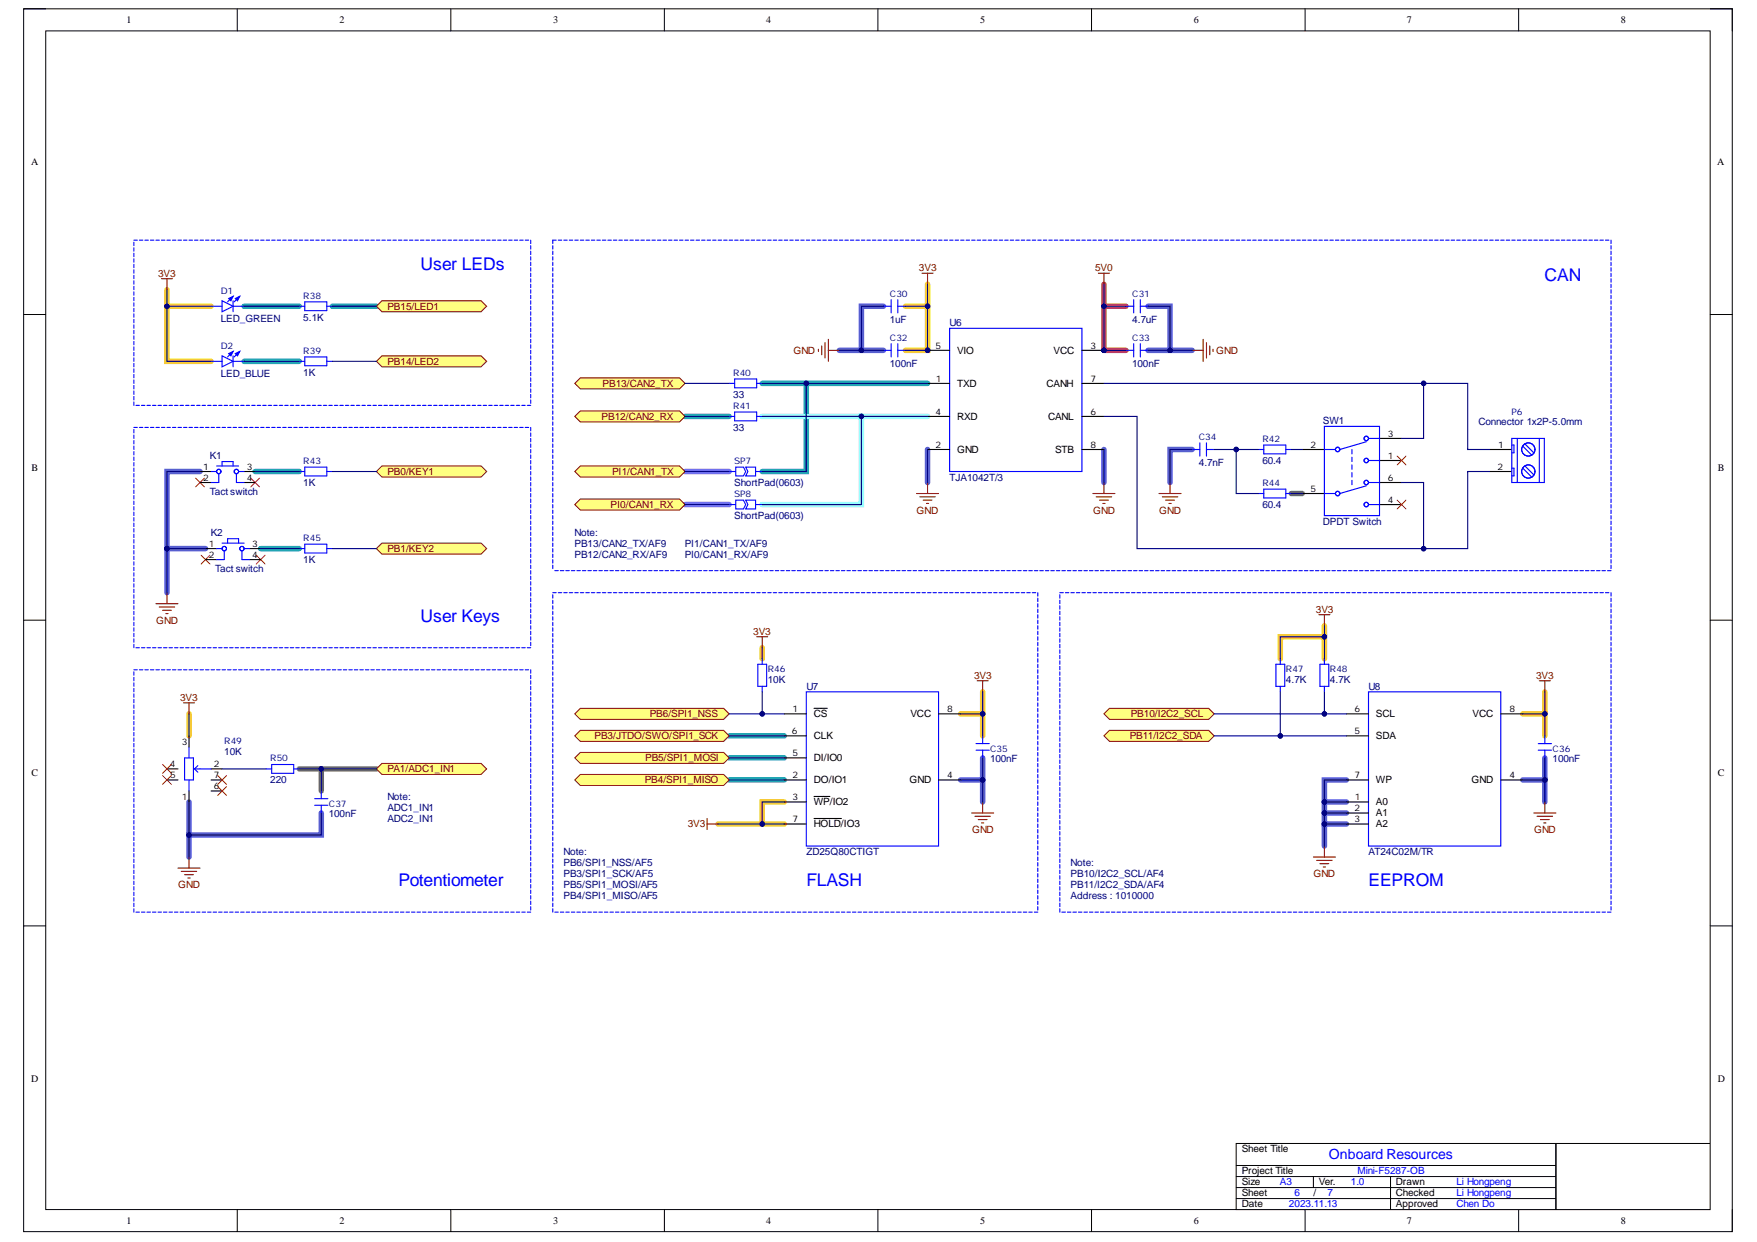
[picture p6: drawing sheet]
<svg xmlns="http://www.w3.org/2000/svg" width="297mm" height="210mm" viewBox="0 0 297 210" stroke-linecap="round" stroke-linejoin="round" font-family="sans-serif">
<defs><g id="words">
<g font-size="3" fill="#00f">
<text x="71.1" y="45.6">User LEDs</text>
<text x="261.1" y="47.4">CAN</text>
<text x="71.1" y="105.2">User Keys</text>
<text x="67.4" y="149.8">Potentiometer</text>
<text x="136.3" y="149.8">FLASH</text>
<text x="231.4" y="149.8">EEPROM</text>
</g>
<text font-size="2.4" fill="#00f" x="224.7" y="195.9">Onboard Resources</text>
<g font-size="1.7">
<text x="21.4" y="3.9">1</text>
<text x="57.4" y="3.9">2</text>
<text x="93.5" y="3.9">3</text>
<text x="129.6" y="3.9">4</text>
<text x="165.7" y="3.9">5</text>
<text x="201.8" y="3.9">6</text>
<text x="237.9" y="3.9">7</text>
<text x="274" y="3.9">8</text>
<text x="5.2" y="27.9">A</text>
<text x="290.3" y="27.9">A</text>
<text x="161.8" y="59.8">VIO</text>
<text x="178.1" y="59.8">VCC</text>
<text x="161.8" y="65.3">TXD</text>
<text x="176.9" y="65.3">CANH</text>
<text x="161.8" y="70.9">RXD</text>
<text x="177.2" y="70.9">CANL</text>
<text x="161.8" y="76.5">GND</text>
<text x="178.4" y="76.5">STB</text>
<text x="5.3" y="79.5">B</text>
<text x="290.4" y="79.5">B</text>
<text x="137.6" y="121.2">CS</text>
<text x="137.6" y="124.9">CLK</text>
<text x="153.9" y="121.2">VCC</text>
<text x="232.6" y="124.9">SDA</text>
<text x="232.6" y="121.2">SCL</text>
<text x="249" y="121.2">VCC</text>
<text x="5.3" y="131.2">C</text>
<text x="137.6" y="128.7">DI/IO0</text>
<text x="290.4" y="131.2">C</text>
<text x="137.6" y="132.4">DO/IO1</text>
<text x="137.6" y="136.1">WP/IO2</text>
<text x="153.8" y="132.4">GND</text>
<text x="232.6" y="138">A1</text>
<text x="232.6" y="136.1">A0</text>
<text x="232.6" y="132.4">WP</text>
<text x="248.8" y="132.4">GND</text>
<text x="137.6" y="139.8">HOLD/IO3</text>
<text x="232.6" y="139.8">A2</text>
<text x="5.2" y="182.8">D</text>
<text x="290.4" y="182.8">D</text>
<text x="209.9" y="194.8">Sheet Title</text>
<text x="209.9" y="198.5">Project Title</text>
<text x="209.9" y="202.2">Sheet</text>
<text x="209.9" y="200.3">Size</text>
<text x="222" y="202.2">/</text>
<text x="223" y="200.3">Ver.</text>
<text x="236" y="202.2">Checked</text>
<text x="236" y="200.3">Drawn</text>
<text x="21.4" y="206.9">1</text>
<text x="57.4" y="206.9">2</text>
<text x="93.5" y="206.9">3</text>
<text x="129.6" y="206.9">4</text>
<text x="165.7" y="206.9">5</text>
<text x="201.8" y="206.9">6</text>
<text x="209.9" y="204.1">Date</text>
<text x="236" y="204.1">Approved</text>
<text x="237.9" y="206.9">7</text>
<text x="274" y="206.9">8</text>
</g>
<g font-size="1.7" fill="#800000">
<text x="26.7" y="46.7">3V3</text>
<text x="155.4" y="45.8">3V3</text>
<text x="185.1" y="45.8">5V0</text>
<text x="65.5" y="52.3">PB15/LED1</text>
<text x="134.1" y="59.8">GND</text>
<text x="205.6" y="59.8">GND</text>
<text x="65.5" y="61.6">PB14/LED2</text>
<text x="101.9" y="65.3">PB13/CAN2_TX</text>
<text x="101.7" y="70.9">PB12/CAN2_RX</text>
<text x="65.5" y="80.3">PB0/KEY1</text>
<text x="103.5" y="80.3">PI1/CAN1_TX</text>
<text x="103.2" y="85.9">PI0/CAN1_RX</text>
<text x="154.9" y="86.8">GND</text>
<text x="184.8" y="86.8">GND</text>
<text x="196" y="86.8">GND</text>
<text x="65.5" y="93.3">PB1/KEY2</text>
<text x="26.4" y="105.4">GND</text>
<text x="127.4" y="107.3">3V3</text>
<text x="222.5" y="103.5">3V3</text>
<text x="30.5" y="118.4">3V3</text>
<text x="164.7" y="114.7">3V3</text>
<text x="259.7" y="114.7">3V3</text>
<text x="100.5" y="124.9">PB3/JTDO/SWO/SPI1_SCK</text>
<text x="109.8" y="121.2">PB6/SPI1_NSS</text>
<text x="191" y="124.9">PB11/I2C2_SDA</text>
<text x="191.2" y="121.2">PB10/I2C2_SCL</text>
<text x="65.5" y="130.5">PA1/ADC1_IN1</text>
<text x="109.1" y="128.7">PB5/SPI1_MOSI</text>
<text x="109" y="132.4">PB4/SPI1_MISO</text>
<text x="116.3" y="139.8">3V3</text>
<text x="164.3" y="140.7">GND</text>
<text x="259.4" y="140.7">GND</text>
<text x="222" y="148.2">GND</text>
<text x="30.1" y="150">GND</text>
</g>
<g font-size="1.7" fill="#000080">
<text x="37.3" y="54.3">LED_GREEN</text>
<text x="51.3" y="54.2">5.1K</text>
<text x="150.5" y="54.6">1uF</text>
<text x="160.5" y="55.1">U6</text>
<text x="191.4" y="54.6">4.7uF</text>
<text x="37.3" y="63.7">LED_BLUE</text>
<text x="51.3" y="63.5">1K</text>
<text x="150.5" y="62">100nF</text>
<text x="191.4" y="62">100nF</text>
<text x="124" y="67.2">33</text>
<text x="223.7" y="71.7">SW1</text>
<text x="250" y="71.8">Connector 1x2P-5.0mm</text>
<text x="35.5" y="77.5">K1</text>
<text x="124" y="72.8">33</text>
<text x="35.5" y="83.6">Tact switch</text>
<text x="51.3" y="82.2">1K</text>
<text x="124.1" y="82.2">ShortPad(0603)</text>
<text x="160.5" y="81.2">TJA1042T/3</text>
<text x="202.7" y="78.8">4.7nF</text>
<text x="213.4" y="78.4">60.4</text>
<text x="124.1" y="87.7">ShortPad(0603)</text>
<text x="213.4" y="85.9">60.4</text>
<text x="223.7" y="88.7">DPDT Switch</text>
<text x="35.6" y="90.5">K2</text>
<text x="51.3" y="95.2">1K</text>
<text x="97.1" y="92.4">PB13/CAN2_TX/AF9</text>
<text x="97.1" y="90.5">Note:</text>
<text x="97.1" y="94.2">PB12/CAN2_RX/AF9</text>
<text x="115.8" y="92.4">PI1/CAN1_TX/AF9</text>
<text x="115.8" y="94.2">PI0/CAN1_RX/AF9</text>
<text x="36.4" y="96.6">Tact switch</text>
<text x="129.8" y="115.5">10K</text>
<text x="136.3" y="116.6">U7</text>
<text x="217.4" y="115.5">4.7K</text>
<text x="224.8" y="115.5">4.7K</text>
<text x="231.4" y="116.6">U8</text>
<text x="37.9" y="127.6">10K</text>
<text x="167.4" y="128.8">100nF</text>
<text x="262.5" y="128.8">100nF</text>
<text x="45.7" y="132.4">220</text>
<text x="65.5" y="137">ADC1_IN1</text>
<text x="65.5" y="135.2">Note:</text>
<text x="55.6" y="138.1">100nF</text>
<text x="65.5" y="138.9">ADC2_IN1</text>
<text x="95.3" y="146.3">PB6/SPI1_NSS/AF5</text>
<text x="95.3" y="144.5">Note:</text>
<text x="95.3" y="148.2">PB3/SPI1_SCK/AF5</text>
<text x="136.3" y="144.5">ZD25Q80CTIGT</text>
<text x="181" y="148.2">PB10/I2C2_SCL/AF4</text>
<text x="181" y="146.3">Note:</text>
<text x="231.4" y="144.5">AT24C02M/TR</text>
<text x="95.3" y="151.9">PB4/SPI1_MISO/AF5</text>
<text x="95.3" y="150">PB5/SPI1_MOSI/AF5</text>
<text x="181" y="150">PB11/I2C2_SDA/AF4</text>
<text x="181" y="151.9">Address : 1010000</text>
</g>
<g font-size="1.7" fill="#00f">
<text x="216.4" y="200.3">A3</text>
<text x="218.8" y="202.2">6</text>
<text x="224.4" y="202.2">7</text>
<text x="228.4" y="200.3">1.0</text>
<text x="229.5" y="198.5">Mini-F5287-OB</text>
<text x="246.2" y="200.3">Li Hongpeng</text>
<text x="246.2" y="202.2">Li Hongpeng</text>
<text x="217.9" y="204.1">2023.11.13</text>
<text x="246.2" y="204.1">Chen Do</text>
</g>
<g font-size="1.5" fill="#000080">
<text x="37.3" y="49.6">D1</text>
<text x="51.3" y="50.5">R38</text>
<text x="150.5" y="50.1">C30</text>
<text x="191.4" y="50.1">C31</text>
<text x="37.3" y="58.9">D2</text>
<text x="51.3" y="59.8">R39</text>
<text x="150.5" y="57.6">C32</text>
<text x="191.4" y="57.6">C33</text>
<text x="124" y="63.6">R40</text>
<text x="124" y="69.1">R41</text>
<text x="255.6" y="70.1">P6</text>
<text x="202.7" y="74.3">C34</text>
<text x="213.4" y="74.7">R42</text>
<text x="51.3" y="78.4">R43</text>
<text x="124.1" y="78.4">SP7</text>
<text x="213.4" y="82.2">R44</text>
<text x="124.1" y="84">SP8</text>
<text x="51.3" y="91.5">R45</text>
<text x="129.8" y="113.6">R46</text>
<text x="217.4" y="113.6">R47</text>
<text x="224.8" y="113.6">R48</text>
<text x="37.9" y="125.7">R49</text>
<text x="45.7" y="128.7">R50</text>
<text x="167.4" y="127">C35</text>
<text x="262.5" y="127">C36</text>
<text x="55.6" y="136.3">C37</text>
</g>
<g font-size="1.5">
<text x="158.2" y="58.9">5</text>
<text x="184.4" y="58.9">3</text>
<text x="158.2" y="64.5">1</text>
<text x="184.4" y="64.5">7</text>
<text x="158.2" y="70.1">4</text>
<text x="184.4" y="70.1">6</text>
<text x="158.2" y="75.7">2</text>
<text x="184.4" y="75.7">8</text>
<text x="221.5" y="75.7">2</text>
<text x="234.7" y="77.5">1</text>
<text x="234.7" y="73.8">3</text>
<text x="253.3" y="75.7">1</text>
<text x="34.4" y="79.4">1</text>
<text x="34.4" y="81.2">2</text>
<text x="41.7" y="79.4">3</text>
<text x="41.7" y="81.2">4</text>
<text x="221.5" y="83.1">5</text>
<text x="234.7" y="81.2">6</text>
<text x="253.2" y="79.4">2</text>
<text x="234.7" y="85">4</text>
<text x="35.3" y="92.4">1</text>
<text x="35.3" y="94.2">2</text>
<text x="42.6" y="92.4">3</text>
<text x="42.6" y="94.2">4</text>
<text x="30.7" y="125.9">3</text>
<text x="133.9" y="124">6</text>
<text x="134" y="120.3">1</text>
<text x="160.1" y="120.3">8</text>
<text x="229" y="124">5</text>
<text x="229" y="120.3">6</text>
<text x="255.2" y="120.3">8</text>
<text x="28.7" y="129.7">4</text>
<text x="28.8" y="131.5">5</text>
<text x="36.1" y="129.7">2</text>
<text x="36.1" y="131.5">7</text>
<text x="134" y="131.5">2</text>
<text x="134" y="127.7">5</text>
<text x="160.1" y="131.5">4</text>
<text x="229" y="131.5">7</text>
<text x="255.2" y="131.5">4</text>
<text x="30.7" y="135.2">1</text>
<text x="36.1" y="133.4">6</text>
<text x="134" y="135.2">3</text>
<text x="229" y="137.1">2</text>
<text x="229.1" y="135.2">1</text>
<text x="134" y="139">7</text>
<text x="229" y="139">3</text>
</g>
</g></defs>
<path d="M4 1.5h288.9v206.7h-288.9z" fill="none" stroke="#000" stroke-width=".17"/>
<path d="M7.7 5.2h281.4v199.2h-281.4z" fill-rule="evenodd" fill="#fff"/>
<g fill="none" stroke="#000" stroke-width=".17">
<path d="M4 1.5h3.7M7.7 5.2h281.4v199.2h-281.4zM40.1 1.5v3.7M76.2 1.5v3.7M112.3 1.5v3.7M148.4 1.5v3.7M184.5 1.5v3.7M220.6 1.5v3.7M256.7 1.5v3.7M289.1 1.5h3.8v3.7M4 53.2h3.7M289.1 53.2h3.8"/>
<path d="M4 104.8h3.7M289.1 104.8h3.8M4 156.5h3.7M289.1 156.5h3.8M40.1 204.4v3.8M76.2 204.4v3.8M112.3 204.4v3.8M148.4 204.4v3.8M184.5 204.4v3.8M220.6 204.4v3.8M256.7 204.4v3.8M292.9 204.4v3.8"/>
</g>
<g fill="none" stroke="#f9ca24" stroke-width=".93">
<path d="M28.2 49v12.1h7.5M28.2 51.8h7.5M153.1 51.8h3.7M156.8 48v11.2h-3.7M128.9 109.5v1.8M166.1 116.9v7.5M216.4 111.3v-3.7h7.5v3.7M223.9 105.8v1.8M261.2 116.9v3.7M32 120.6v3.8M121.4 139.3h11.2M132.6 135.5h-3.7v3.8"/>
<path d="M162.4 120.6h3.7M257.4 120.6h3.8v3.8"/>
</g>
<g fill="none" stroke="#575fcf" stroke-width=".93">
<path d="M141.9 59.2h7.5M149.4 51.8h-3.8v7.4M194.1 59.2h7.4M194.1 51.8h3.7v7.4M33.8 79.7h-5.6v20.5M156.8 76v5.5M186.6 76v5.5M201.5 76h-3.7v5.5M28.2 92.7h6.5M32 135.5v5.6M54.3 137.4v3.7h-22.3v3.7M162.4 131.8h3.7"/>
<path d="M166.1 128.1v7.4M223.9 137.4h3.7M223.9 135.5h3.7M223.9 139.3v3.7M227.6 131.8h-3.7v7.5h3.7M257.4 131.8h3.8v3.7M261.2 128.1v3.7"/>
</g>
<path d="M41.3 51.8h9.3M56.2 51.8h7.4M41.3 61.1h9.3M43.1 79.7h7.5M115.8 70.4h7.5M128.9 64.8h27.9M136.3 64.8v14.9h-7.4M44.1 92.7h6.5M123.3 131.8h9.3M123.3 128.1h9.3M123.3 124.4h9.3" fill="none" stroke="#22a6b3" stroke-width=".93"/>
<path d="M218.3 83.4h1.9M50.6 129.9h13M54.3 129.9v3.8" fill="none" stroke="#6ab04c" stroke-width=".93"/>
<path d="M115.8 79.7h7.5M115.8 85.3h7.5" fill="none" stroke="#be2edd" stroke-width=".93"/>
<path d="M128.9 70.4h16.7M156.8 70.4h-11.2v14.9h-16.7" fill="none" stroke="#6effff" stroke-width=".93"/>
<path d="M186.6 48v11.2h3.8M186.6 51.8h3.8" fill="none" stroke="#f53b57" stroke-width=".93"/>
<path d="M209 193.3h80.1v11.1h-80.1z" fill-rule="evenodd" fill="#fff"/>
<path d="M209 193.3h80.1v11.1h-80.1zM209 198.8h54M209 197h54M222 198.8v1.9M235.1 198.8v5.6M263 193.3v11.1M209 202.6h54M209 200.7h54" fill="none" stroke="#000" stroke-width=".17"/>
<path d="M223 103.9h1.8M223.9 103.9v1.9M260.2 115.1h1.9M261.2 115.1v1.8M259.3 137.4h3.7M259.9 138h2.6M260.4 138.5h1.5M261 139.1h.4M261.2 135.5v1.9" fill="none" stroke="#800000" stroke-width=".19"/>
<path d="M186.6 120.6l1-.9h16.7l1 .9-1 1h-16.7z" fill-rule="evenodd" fill="#ffff80"/>
<path d="M186.6 120.6l1-.9h16.7l1 .9-1 1h-16.7z" fill="none" stroke="#800000" stroke-width=".17"/>
<path d="M186.6 124.4l1-1h16.7l1 1-1 .9h-16.7z" fill-rule="evenodd" fill="#ffff80"/>
<path d="M186.6 124.4l1-1h16.7l1 1-1 .9h-16.7z" fill="none" stroke="#800000" stroke-width=".17"/>
<path d="M222 144.8h3.8M222.6 145.4h2.6M223.2 146h1.4M223.7 146.5h.4M223.9 143v1.8" fill="none" stroke="#800000" stroke-width=".19"/>
<path d="M97.2 120.6l.9-.9h24.2l1 .9-1 1h-24.2z" fill-rule="evenodd" fill="#ffff80"/>
<path d="M97.2 120.6l.9-.9h24.2l1 .9-1 1h-24.2z" fill="none" stroke="#800000" stroke-width=".17"/>
<path d="M97.2 128.1l.9-.9h24.2l1 .9-1 .9h-24.2z" fill-rule="evenodd" fill="#ffff80"/>
<path d="M97.2 128.1l.9-.9h24.2l1 .9-1 .9h-24.2z" fill="none" stroke="#800000" stroke-width=".17"/>
<path d="M97.2 131.8l.9-.9h24.2l1 .9-1 .9h-24.2z" fill-rule="evenodd" fill="#ffff80"/>
<path d="M97.2 131.8l.9-.9h24.2l1 .9-1 .9h-24.2z" fill="none" stroke="#800000" stroke-width=".17"/>
<g fill="none" stroke="#800000" stroke-width=".18">
<path d="M27.3 47.1h1.9M28.2 47.1v1.9M138.4 59v.4M138.9 58.5v1.5M139.5 57.9v2.6M140 57.3v3.8M140 59.2h1.9M155.9 46.2h1.8M156.8 46.2v1.8M154.9 83.4h3.8M155.5 84h2.6M156.1 84.5h1.5"/>
<path d="M156.6 85.1h.4M156.8 81.5v1.9M127.9 107.6h1.9M128.9 107.6v1.9M165.2 115.1h1.9M166.1 115.1v1.8M164.3 137.4h3.7M164.8 138h2.6M165.4 138.5h1.5M165.9 139.1h.4M166.1 135.5v1.9"/>
</g>
<g fill="none" stroke="#00f" stroke-width=".19">
<path d="M172.7 40.6h.5M173.6 40.6h.6M174.5 40.6h.6M175.4 40.6h.6M176.4 40.6h.6M177.3 40.6h.6M178.2 40.6h.6M179.2 40.6h.6M180.1 40.6h.6M181 40.6h.6M182 40.6h.6M182.9 40.6h.6"/>
<path d="M183.8 40.6h.6M184.8 40.6h.5M185.7 40.6h.6M186.6 40.6h.6M187.6 40.6h.5M188.5 40.6h.6M189.4 40.6h.6M190.4 40.6h.5M191.3 40.6h.6M192.2 40.6h.6M193.2 40.6h.5M194.1 40.6h.6"/>
<path d="M195 40.6h.6M195.9 40.6h.6M196.9 40.6h.6M197.8 40.6h.6M198.7 40.6h.6M199.7 40.6h.6M200.6 40.6h.6M201.5 40.6h.6M202.5 40.6h.6M203.4 40.6h.6M204.3 40.6h.6M205.3 40.6h.5"/>
<path d="M206.2 40.6h.6M207.1 40.6h.6M208.1 40.6h.5M209 40.6h.6M209.9 40.6h.6M210.9 40.6h.5M211.8 40.6h.6M212.7 40.6h.6M213.7 40.6h.5M214.6 40.6h.6M215.5 40.6h.6M216.4 40.6h.6"/>
<path d="M217.4 40.6h.6M218.3 40.6h.6M219.2 40.6h.6M220.2 40.6h.6M221.1 40.6h.6M222 40.6h.6M223 40.6h.6M223.9 40.6h.6M224.8 40.6h.6M225.8 40.6h.5M226.7 40.6h.6M227.6 40.6h.6"/>
<path d="M228.6 40.6h.5M229.5 40.6h.6M230.4 40.6h.6M231.4 40.6h.5M232.3 40.6h.6M233.2 40.6h.6M234.2 40.6h.5M235.1 40.6h.6M236 40.6h.6M236.9 40.6h.6M237.9 40.6h.6M238.8 40.6h.6"/>
<path d="M239.7 40.6h.6M240.7 40.6h.6M241.6 40.6h.6M242.5 40.6h.6M243.5 40.6h.6M244.4 40.6h.6M245.3 40.6h.6M246.3 40.6h.5M247.2 40.6h.6M248.1 40.6h.6M249.1 40.6h.5M250 40.6h.6"/>
<path d="M250.9 40.6h.6M251.9 40.6h.5M252.8 40.6h.6M253.7 40.6h.6M254.7 40.6h.5M255.6 40.6h.6M256.5 40.6h.6M257.4 40.6h.6M258.4 40.6h.6M259.3 40.6h.6M260.2 40.6h.6M261.2 40.6h.6"/>
<path d="M262.1 40.6h.6M263 40.6h.6M264 40.6h.6M264.9 40.6h.6M265.8 40.6h.6M266.8 40.6h.5M267.7 40.6h.6M268.6 40.6h.6M269.6 40.6h.5M270.5 40.6h.6M271.4 40.6h.6M272.4 40.6v.6"/>
<path d="M272.4 41.5v.6M272.4 42.4v.6M272.4 43.4v.6M272.4 44.3v.6M272.4 45.2v.6M272.4 46.2v.6M272.4 47.1v.6M272.4 48v.6M272.4 49v.6M272.4 49.9v.6M272.4 50.8v.6M272.4 51.8v.5"/>
<path d="M272.4 52.7v.6M272.4 53.6v.6M272.4 54.6v.5M272.4 55.5v.6M272.4 56.4v.6M272.4 57.3v.6M272.4 58.3v.6M272.4 59.2v.6M272.4 60.1v.6M272.4 61.1v.5M272.4 62v.6M272.4 62.9v.6"/>
<path d="M272.4 63.9v.5M272.4 64.8v.6M272.4 65.7v.6M272.4 66.7v.5M272.4 67.6v.6M272.4 68.5v.6M272.4 69.4v.6M272.4 70.4v.6M272.4 71.3v.6M272.4 72.2v.6M272.4 73.2v.5M272.4 74.1v.6"/>
<path d="M272.4 75v.6M272.4 76v.5M272.4 76.9v.6M272.4 77.8v.6M272.4 78.8v.5M272.4 79.7v.6M173 96.4h.6M173.9 96.4h.6M174.9 96.4h.5M175.8 96.4h.6M176.7 96.4h.6M177.7 96.4h.5"/>
<path d="M178.6 96.4h.6M179.5 96.4h.6M180.5 96.4h.5M181.4 96.4h.6M182.3 96.4h.6M183.3 96.4h.5M184.2 96.4h.6M185.1 96.4h.6M186 96.4h.6M187 96.4h.6M187.9 96.4h.6M188.8 96.4h.6"/>
<path d="M189.8 96.4h.6M190.7 96.4h.6M191.6 96.4h.6M192.6 96.4h.6M193.5 96.4h.6M194.4 96.4h.6M195.4 96.4h.5M196.3 96.4h.6M197.2 96.4h.6M198.2 96.4h.5M199.1 96.4h.6M200 96.4h.6"/>
<path d="M201 96.4h.5M201.9 96.4h.6M202.8 96.4h.6M203.8 96.4h.5M204.7 96.4h.6M205.6 96.4h.6M206.5 96.4h.6M207.5 96.4h.6M208.4 96.4h.6M209.3 96.4h.6M210.3 96.4h.6M211.2 96.4h.6"/>
<path d="M212.1 96.4h.6M213.1 96.4h.6M214 96.4h.6M214.9 96.4h.6M215.9 96.4h.5M216.8 96.4h.6M217.7 96.4h.6M218.7 96.4h.5M219.6 96.4h.6M220.5 96.4h.6M221.5 96.4h.5M222.4 96.4h.6"/>
<path d="M223.3 96.4h.6M224.3 96.4h.5M225.2 96.4h.6M226.1 96.4h.6M227 96.4h.6M228 96.4h.6M228.9 96.4h.6M229.8 96.4h.6M230.8 96.4h.6M231.7 96.4h.6M232.6 96.4h.6M233.6 96.4h.6"/>
<path d="M234.5 96.4h.6M235.4 96.4h.6M236.4 96.4h.5M237.3 96.4h.6M238.2 96.4h.6M239.2 96.4h.5M240.1 96.4h.6M241 96.4h.6M242 96.4h.5M242.9 96.4h.6M243.8 96.4h.6M244.8 96.4h.5"/>
<path d="M245.7 96.4h.6M246.6 96.4h.6M247.5 96.4h.6M248.5 96.4h.6M249.4 96.4h.6M250.3 96.4h.6M251.3 96.4h.6M252.2 96.4h.6M253.1 96.4h.6M254.1 96.4h.6M255 96.4h.6M255.9 96.4h.6"/>
<path d="M256.9 96.4h.5M257.8 96.4h.6M258.7 96.4h.6M259.7 96.4h.5M260.6 96.4h.6M261.5 96.4h.6M262.5 96.4h.5M263.4 96.4h.6M264.3 96.4h.6M265.3 96.4h.5M266.2 96.4h.6M267.1 96.4h.6"/>
<path d="M268 96.4h.6M269 96.4h.6M269.9 96.4h.6M270.8 96.4h.6M271.8 96.4h.6M272.4 80.6v.6M272.4 81.5v.6M272.4 82.5v.6M272.4 83.4v.6M272.4 84.3v.6M272.4 85.3v.6M272.4 86.2v.6"/>
<path d="M272.4 87.1v.6M272.4 88.1v.5M272.4 89v.6M272.4 89.9v.6M272.4 90.9v.5M272.4 91.8v.6M272.4 92.7v.6M272.4 93.6v.6M272.4 94.6v.6M272.4 95.5v.6M172.7 100.2h.5M173.6 100.2h.6"/>
<path d="M174.5 100.2h.6M175.4 100.2v.5M175.4 101.1v.6M175.4 102v.6M175.4 103v.5M175.4 103.9v.6M175.4 104.8v.6M175.4 105.8v.5M175.4 106.7v.6M175.4 107.6v.6M175.4 108.5v.6M175.4 109.5v.6"/>
<path d="M175.4 110.4v.6M175.4 111.3v.6M175.4 112.3v.5M175.4 113.2v.6M175.4 114.1v.6M175.4 115.1v.5M175.4 116v.6M175.4 116.9v.6M175.4 117.9v.5M175.4 118.8v.6M175.4 119.7v.6M179.2 100.2h.6"/>
<path d="M179.2 100.5v.6M179.2 101.4v.6M179.2 102.4v.6M179.2 103.3v.6M179.2 104.2v.6M179.2 105.2v.6M179.2 106.1v.6M179.2 107v.6M179.2 108v.5M179.2 108.9v.6M179.2 109.8v.6M179.2 110.8v.5"/>
<path d="M179.2 111.7v.6M179.2 112.6v.6M179.2 113.5v.6M179.2 114.5v.6M179.2 115.4v.6M179.2 116.3v.6M179.2 117.3v.6M179.2 118.2v.6M179.2 119.1v.6M180.1 100.2h.6M181 100.2h.6M182 100.2h.6"/>
<path d="M182.9 100.2h.6M183.8 100.2h.6M184.8 100.2h.5M185.7 100.2h.6M186.6 100.2h.6M187.6 100.2h.5M188.5 100.2h.6M189.4 100.2h.6M190.4 100.2h.5M191.3 100.2h.6M192.2 100.2h.6M193.2 100.2h.5"/>
<path d="M194.1 100.2h.6M195 100.2h.6M195.9 100.2h.6M196.9 100.2h.6M197.8 100.2h.6M198.7 100.2h.6M199.7 100.2h.6M200.6 100.2h.6M201.5 100.2h.6M202.5 100.2h.6M203.4 100.2h.6M204.3 100.2h.6"/>
<path d="M205.3 100.2h.5M206.2 100.2h.6M207.1 100.2h.6M208.1 100.2h.5M209 100.2h.6M209.9 100.2h.6M210.9 100.2h.5M211.8 100.2h.6M212.7 100.2h.6M213.7 100.2h.5M214.6 100.2h.6M215.5 100.2h.6"/>
<path d="M216.4 100.2h.6M217.4 100.2h.6M218.3 100.2h.6M219.2 100.2h.6M220.2 100.2h.6M221.1 100.2h.6M222 100.2h.6M223 100.2h.6M223.9 100.2h.6M224.8 100.2h.6M225.8 100.2h.5M226.7 100.2h.6"/>
<path d="M227.6 100.2h.6M228.6 100.2h.5M229.5 100.2h.6M230.4 100.2h.6M231.4 100.2h.5M232.3 100.2h.6M233.2 100.2h.6M234.2 100.2h.5M235.1 100.2h.6M236 100.2h.6M236.9 100.2h.6M237.9 100.2h.6"/>
<path d="M238.8 100.2h.6M239.7 100.2h.6M240.7 100.2h.6M241.6 100.2h.6M242.5 100.2h.6M243.5 100.2h.6M244.4 100.2h.6M245.3 100.2h.6M246.3 100.2h.5M247.2 100.2h.6M248.1 100.2h.6M249.1 100.2h.5"/>
<path d="M250 100.2h.6M250.9 100.2h.6M251.9 100.2h.5M252.8 100.2h.6M253.7 100.2h.6M254.7 100.2h.5M255.6 100.2h.6M256.5 100.2h.6M257.4 100.2h.6M258.4 100.2h.6M259.3 100.2h.6M260.2 100.2h.6"/>
<path d="M261.2 100.2h.6M262.1 100.2h.6M263 100.2h.6M264 100.2h.6M264.9 100.2h.6M265.8 100.2h.6M266.8 100.2h.5M267.7 100.2h.6M268.6 100.2h.6M269.6 100.2h.5M270.5 100.2h.6M271.4 100.2h.6"/>
<path d="M272.4 100.2v.5M272.4 101.1v.6M272.4 102v.6M272.4 103v.5M272.4 103.9v.6M272.4 104.8v.6M272.4 105.8v.5M272.4 106.7v.6M272.4 107.6v.6M272.4 108.5v.6M272.4 109.5v.6M272.4 110.4v.6"/>
<path d="M272.4 111.3v.6M272.4 112.3v.5M272.4 113.2v.6M272.4 114.1v.6M272.4 115.1v.5M272.4 116v.6M272.4 116.9v.6M272.4 117.9v.5M272.4 118.8v.6M272.4 119.7v.6M175.4 120.6v.6M175.4 121.6v.6"/>
<path d="M175.4 122.5v.6M175.4 123.4v.6M175.4 124.4v.5M175.4 125.3v.6M175.4 126.2v.6M175.4 127.2v.5M175.4 128.1v.6M175.4 129v.6M175.4 130v.5M175.4 130.9v.6M175.4 131.8v.6M175.4 132.7v.6"/>
<path d="M175.4 133.7v.6M175.4 134.6v.6M175.4 135.5v.6M175.4 136.5v.6M175.4 137.4v.6M175.4 138.3v.6M175.4 139.3v.5M179.2 120.1v.5M179.2 121v.6M179.2 121.9v.6M179.2 122.9v.5M179.2 123.8v.6"/>
<path d="M179.2 124.7v.6M179.2 125.6v.6M179.2 126.6v.6M179.2 127.5v.6M179.2 128.4v.6M179.2 129.4v.6M179.2 130.3v.6M179.2 131.2v.6M179.2 132.2v.5M179.2 133.1v.6M179.2 134v.6M179.2 135v.5"/>
<path d="M179.2 135.9v.6M179.2 136.8v.6M179.2 137.8v.5M179.2 138.7v.6M179.2 139.6v.6M272.4 120.6v.6M272.4 121.6v.6M272.4 122.5v.6M272.4 123.4v.6M272.4 124.4v.5M272.4 125.3v.6M272.4 126.2v.6"/>
<path d="M272.4 127.2v.5M272.4 128.1v.6M272.4 129v.6M272.4 130v.5M272.4 130.9v.6M272.4 131.8v.6M272.4 132.7v.6M272.4 133.7v.6M272.4 134.6v.6M272.4 135.5v.6M272.4 136.5v.6M272.4 137.4v.6"/>
<path d="M272.4 138.3v.6M272.4 139.3v.5M173 154.2h.6M173.9 154.2h.6M174.9 154.2h.5M175.4 140.2v.6M175.4 141.1v.6M175.4 142.1v.5M175.4 143v.6M175.4 143.9v.6M175.4 144.8v.6M175.4 145.8v.6"/>
<path d="M175.4 146.7v.6M175.4 147.6v.6M175.4 148.6v.6M175.4 149.5v.6M175.4 150.4v.6M175.4 151.4v.5M175.4 152.3v.6M175.4 153.2v.6M179.2 140.5v.6M179.2 141.5v.6M179.2 142.4v.6M179.2 143.3v.6"/>
<path d="M179.2 144.3v.5M179.2 145.2v.6M179.2 146.1v.6M179.2 147.1v.5M179.2 148v.6M179.2 148.9v.6M179.2 149.9v.5M179.2 150.8v.6M179.2 151.7v.6M179.2 152.6v.6M179.2 153.6v.6M179.5 154.2h.6"/>
<path d="M180.5 154.2h.5M181.4 154.2h.6M182.3 154.2h.6M183.3 154.2h.5M184.2 154.2h.6M185.1 154.2h.6M186 154.2h.6M187 154.2h.6M187.9 154.2h.6M188.8 154.2h.6M189.8 154.2h.6M190.7 154.2h.6"/>
<path d="M191.6 154.2h.6M192.6 154.2h.6M193.5 154.2h.6M194.4 154.2h.6M195.4 154.2h.5M196.3 154.2h.6M197.2 154.2h.6M198.2 154.2h.5M199.1 154.2h.6M200 154.2h.6M201 154.2h.5M201.9 154.2h.6"/>
<path d="M202.8 154.2h.6M203.8 154.2h.5M204.7 154.2h.6M205.6 154.2h.6M206.5 154.2h.6M207.5 154.2h.6M208.4 154.2h.6M209.3 154.2h.6M210.3 154.2h.6M211.2 154.2h.6M212.1 154.2h.6M213.1 154.2h.6"/>
<path d="M214 154.2h.6M214.9 154.2h.6M215.9 154.2h.5M216.8 154.2h.6M217.7 154.2h.6M218.7 154.2h.5M219.6 154.2h.6M220.5 154.2h.6M221.5 154.2h.5M222.4 154.2h.6M223.3 154.2h.6M224.3 154.2h.5"/>
<path d="M225.2 154.2h.6M226.1 154.2h.6M227 154.2h.6M228 154.2h.6M228.9 154.2h.6M229.8 154.2h.6M230.8 154.2h.6M231.7 154.2h.6M232.6 154.2h.6M233.6 154.2h.6M234.5 154.2h.6M235.4 154.2h.6"/>
<path d="M236.4 154.2h.5M237.3 154.2h.6M238.2 154.2h.6M239.2 154.2h.5M240.1 154.2h.6M241 154.2h.6M242 154.2h.5M242.9 154.2h.6M243.8 154.2h.6M244.8 154.2h.5M245.7 154.2h.6M246.6 154.2h.6"/>
<path d="M247.5 154.2h.6M248.5 154.2h.6M249.4 154.2h.6M250.3 154.2h.6M251.3 154.2h.6M252.2 154.2h.6M253.1 154.2h.6M254.1 154.2h.6M255 154.2h.6M255.9 154.2h.6M256.9 154.2h.5M257.8 154.2h.6"/>
<path d="M258.7 154.2h.6M259.7 154.2h.5M260.6 154.2h.6M261.5 154.2h.6M262.5 154.2h.5M263.4 154.2h.6M264.3 154.2h.6M265.3 154.2h.5M266.2 154.2h.6M267.1 154.2h.6M268 154.2h.6M269 154.2h.6"/>
<path d="M269.9 154.2h.6M270.8 154.2h.6M271.8 154.2h.6M272.4 140.2v.6M272.4 141.1v.6M272.4 142.1v.5M272.4 143v.6M272.4 143.9v.6M272.4 144.8v.6M272.4 145.8v.6M272.4 146.7v.6M272.4 147.6v.6"/>
<path d="M272.4 148.6v.6M272.4 149.5v.6M272.4 150.4v.6M272.4 151.4v.5M272.4 152.3v.6M272.4 153.2v.6"/>
</g>
<g fill="none" stroke="#00f" stroke-width=".18">
<path d="M93.5 40.6h.5M94.4 40.6h.6M95.3 40.6h.6M96.2 40.6h.6M97.2 40.6h.6M98.1 40.6h.6M99 40.6h.6M100 40.6h.6M100.9 40.6h.6M101.8 40.6h.6M102.8 40.6h.6M103.7 40.6h.6"/>
<path d="M104.6 40.6h.6M105.6 40.6h.5M106.5 40.6h.6M107.4 40.6h.6M108.4 40.6h.5M109.3 40.6h.6M110.2 40.6h.6M111.2 40.6h.5M112.1 40.6h.6M113 40.6h.6M114 40.6h.5M114.9 40.6h.6"/>
<path d="M115.8 40.6h.6M116.7 40.6h.6M117.7 40.6h.6M118.6 40.6h.6M119.5 40.6h.6M120.5 40.6h.6M121.4 40.6h.6M122.3 40.6h.6M123.3 40.6h.6M124.2 40.6h.6M125.1 40.6h.6M126.1 40.6h.5"/>
<path d="M127 40.6h.6M127.9 40.6h.6M128.9 40.6h.5M129.8 40.6h.6M130.7 40.6h.6M131.7 40.6h.5M132.6 40.6h.6M133.5 40.6h.6M134.5 40.6h.5M135.4 40.6h.6M136.3 40.6h.6M137.2 40.6h.6"/>
<path d="M138.2 40.6h.6M139.1 40.6h.6M140 40.6h.6M141 40.6h.6M141.9 40.6h.6M142.8 40.6h.6M143.8 40.6h.6M144.7 40.6h.6M145.6 40.6h.6M146.6 40.6h.5M147.5 40.6h.6M148.4 40.6h.6"/>
<path d="M149.4 40.6h.5M150.3 40.6h.6M151.2 40.6h.6M152.2 40.6h.5M153.1 40.6h.6M154 40.6h.6M154.9 40.6h.6M155.9 40.6h.6M156.8 40.6h.6M157.7 40.6h.6M158.7 40.6h.6M159.6 40.6h.6"/>
<path d="M160.5 40.6h.6M161.5 40.6h.6M162.4 40.6h.6M163.3 40.6h.6M164.3 40.6h.5M165.2 40.6h.6M166.1 40.6h.6M167.1 40.6h.5M168 40.6h.6M168.9 40.6h.6M169.9 40.6h.5M170.8 40.6h.6"/>
<path d="M171.7 40.6h.6M93.8 96.4h.6M94.7 96.4h.6M95.7 96.4h.5M96.6 96.4h.6M97.5 96.4h.6M98.5 96.4h.5M99.4 96.4h.6M100.3 96.4h.6M101.3 96.4h.5M102.2 96.4h.6M103.1 96.4h.6"/>
<path d="M104.1 96.4h.5M105 96.4h.6M105.9 96.4h.6M106.8 96.4h.6M107.8 96.4h.6M108.7 96.4h.6M109.6 96.4h.6M110.6 96.4h.6M111.5 96.4h.6M112.4 96.4h.6M113.4 96.4h.6M114.3 96.4h.6"/>
<path d="M115.2 96.4h.6M116.2 96.4h.5M117.1 96.4h.6M118 96.4h.6M119 96.4h.5M119.9 96.4h.6M120.8 96.4h.6M121.8 96.4h.5M122.7 96.4h.6M123.6 96.4h.6M124.5 96.4h.6M125.5 96.4h.6"/>
<path d="M126.4 96.4h.6M127.3 96.4h.6M128.3 96.4h.6M129.2 96.4h.6M130.1 96.4h.6M131.1 96.4h.6M132 96.4h.6M132.9 96.4h.6M133.9 96.4h.6M134.8 96.4h.6M135.7 96.4h.6M136.7 96.4h.5"/>
<path d="M137.6 96.4h.6M138.5 96.4h.6M139.5 96.4h.5M140.4 96.4h.6M141.3 96.4h.6M142.3 96.4h.5M143.2 96.4h.6M144.1 96.4h.6M145 96.4h.6M146 96.4h.6M146.9 96.4h.6M147.8 96.4h.6"/>
<path d="M148.8 96.4h.6M149.7 96.4h.6M150.6 96.4h.6M151.6 96.4h.6M152.5 96.4h.6M153.4 96.4h.6M154.4 96.4h.5M155.3 96.4h.6M156.2 96.4h.6M157.2 96.4h.5M158.1 96.4h.6M159 96.4h.6"/>
<path d="M160 96.4h.5M160.9 96.4h.6M161.8 96.4h.6M162.8 96.4h.5M163.7 96.4h.6M164.6 96.4h.6M165.5 96.4h.6M166.5 96.4h.6M167.4 96.4h.6M168.3 96.4h.6M169.3 96.4h.6M170.2 96.4h.6"/>
<path d="M171.1 96.4h.6M172.1 96.4h.6M93.5 100.2h.5M93.5 100.5v.6M93.5 101.4v.6M93.5 102.4v.6M93.5 103.3v.6M93.5 104.2v.6M93.5 105.2v.6M93.5 106.1v.6M93.5 107v.6M93.5 108v.5"/>
<path d="M93.5 108.9v.6M93.5 109.8v.6M93.5 110.8v.5M93.5 111.7v.6M93.5 112.6v.6M93.5 113.5v.6M93.5 114.5v.6M93.5 115.4v.6M93.5 116.3v.6M93.5 117.3v.6M93.5 118.2v.6M93.5 119.1v.6"/>
<path d="M94.4 100.2h.6M95.3 100.2h.6M96.2 100.2h.6M97.2 100.2h.6M98.1 100.2h.6M99 100.2h.6M100 100.2h.6M100.9 100.2h.6M101.8 100.2h.6M102.8 100.2h.6M103.7 100.2h.6M104.6 100.2h.6"/>
<path d="M105.6 100.2h.5M106.5 100.2h.6M107.4 100.2h.6M108.4 100.2h.5M109.3 100.2h.6M110.2 100.2h.6M111.2 100.2h.5M112.1 100.2h.6M113 100.2h.6M114 100.2h.5M114.9 100.2h.6M115.8 100.2h.6"/>
<path d="M116.7 100.2h.6M117.7 100.2h.6M118.6 100.2h.6M119.5 100.2h.6M120.5 100.2h.6M121.4 100.2h.6M122.3 100.2h.6M123.3 100.2h.6M124.2 100.2h.6M125.1 100.2h.6M126.1 100.2h.5M127 100.2h.6"/>
<path d="M127.9 100.2h.6M128.9 100.2h.5M129.8 100.2h.6M130.7 100.2h.6M131.7 100.2h.5M132.6 100.2h.6M133.5 100.2h.6M134.5 100.2h.5M135.4 100.2h.6M136.3 100.2h.6M137.2 100.2h.6M138.2 100.2h.6"/>
<path d="M139.1 100.2h.6M140 100.2h.6M141 100.2h.6M141.9 100.2h.6M142.8 100.2h.6M143.8 100.2h.6M144.7 100.2h.6M145.6 100.2h.6M146.6 100.2h.5M147.5 100.2h.6M148.4 100.2h.6M149.4 100.2h.5"/>
<path d="M150.3 100.2h.6M151.2 100.2h.6M152.2 100.2h.5M153.1 100.2h.6M154 100.2h.6M154.9 100.2h.6M155.9 100.2h.6M156.8 100.2h.6M157.7 100.2h.6M158.7 100.2h.6M159.6 100.2h.6M160.5 100.2h.6"/>
<path d="M161.5 100.2h.6M162.4 100.2h.6M163.3 100.2h.6M164.3 100.2h.5M165.2 100.2h.6M166.1 100.2h.6M167.1 100.2h.5M168 100.2h.6M168.9 100.2h.6M169.9 100.2h.5M170.8 100.2h.6M171.7 100.2h.6"/>
<path d="M93.5 120.1v.5M93.5 121v.6M93.5 121.9v.6M93.5 122.9v.5M93.5 123.8v.6M93.5 124.7v.6M93.5 125.6v.6M93.5 126.6v.6M93.5 127.5v.6M93.5 128.4v.6M93.5 129.4v.5M93.5 130.3v.6"/>
<path d="M93.5 131.2v.6M93.5 132.2v.5M93.5 133.1v.6M93.5 134v.6M93.5 135v.5M93.5 135.9v.6M93.5 136.8v.6M93.5 137.7v.6M93.5 138.7v.6M93.5 139.6v.6M93.5 140.5v.6M93.5 141.5v.6"/>
<path d="M93.5 142.4v.6M93.5 143.3v.6M93.5 144.3v.5M93.5 145.2v.6M93.5 146.1v.6M93.5 147.1v.5M93.5 148v.6M93.5 148.9v.6M93.5 149.8v.6M93.5 150.8v.6M93.5 151.7v.6M93.5 152.6v.6"/>
<path d="M93.5 153.6v.6M93.8 154.2h.6M94.7 154.2h.6M95.7 154.2h.5M96.6 154.2h.6M97.5 154.2h.6M98.5 154.2h.5M99.4 154.2h.6M100.3 154.2h.6M101.3 154.2h.5M102.2 154.2h.6M103.1 154.2h.6"/>
<path d="M104.1 154.2h.5M105 154.2h.6M105.9 154.2h.6M106.8 154.2h.6M107.8 154.2h.6M108.7 154.2h.6M109.6 154.2h.6M110.6 154.2h.6M111.5 154.2h.6M112.4 154.2h.6M113.4 154.2h.6M114.3 154.2h.6"/>
<path d="M115.2 154.2h.6M116.2 154.2h.5M117.1 154.2h.6M118 154.2h.6M119 154.2h.5M119.9 154.2h.6M120.8 154.2h.6M121.8 154.2h.5M122.7 154.2h.6M123.6 154.2h.6M124.5 154.2h.6M125.5 154.2h.6"/>
<path d="M126.4 154.2h.6M127.3 154.2h.6M128.3 154.2h.6M129.2 154.2h.6M130.1 154.2h.6M131.1 154.2h.6M132 154.2h.6M132.9 154.2h.6M133.9 154.2h.6M134.8 154.2h.6M135.7 154.2h.6M136.7 154.2h.5"/>
<path d="M137.6 154.2h.6M138.5 154.2h.6M139.5 154.2h.5M140.4 154.2h.6M141.3 154.2h.6M142.3 154.2h.5M143.2 154.2h.6M144.1 154.2h.6M145 154.2h.6M146 154.2h.6M146.9 154.2h.6M147.8 154.2h.6"/>
<path d="M148.8 154.2h.6M149.7 154.2h.6M150.6 154.2h.6M151.6 154.2h.6M152.5 154.2h.6M153.4 154.2h.6M154.4 154.2h.5M155.3 154.2h.6M156.2 154.2h.6M157.2 154.2h.5M158.1 154.2h.6M159 154.2h.6"/>
<path d="M160 154.2h.5M160.9 154.2h.6M161.8 154.2h.6M162.8 154.2h.5M163.7 154.2h.6M164.6 154.2h.6M165.5 154.2h.6M166.5 154.2h.6M167.4 154.2h.6M168.3 154.2h.6M169.3 154.2h.6M170.2 154.2h.6"/>
<path d="M171.1 154.2h.6M172.1 154.2h.6"/>
</g>
<g fill="none" stroke="#800000" stroke-width=".19">
<path d="M185.7 46.2h1.9M186.6 46.2v1.8M201.5 59.2h1.9M203.4 57.3v3.8M204 57.9v2.6M204.5 58.5v1.5M205.1 59v.4M184.8 83.4h3.7M185.3 84h2.6M185.9 84.5h1.5M186.4 85.1h.4M186.6 81.5v1.9"/>
<path d="M195.9 83.4h3.8M196.5 84h2.6M197.1 84.5h1.5M197.6 85.1h.4M197.8 81.5v1.9"/>
</g>
<path d="M63.6 61.1l1-1h16.7l1 1-1 .9h-16.7z" fill-rule="evenodd" fill="#ffff80"/>
<path d="M63.6 61.1l1-1h16.7l1 1-1 .9h-16.7z" fill="none" stroke="#800000" stroke-width=".17"/>
<path d="M63.6 51.8l1-1h16.7l1 1-1 .9h-16.7z" fill-rule="evenodd" fill="#ffff80"/>
<path d="M63.6 51.8l1-1h16.7l1 1-1 .9h-16.7z" fill="none" stroke="#800000" stroke-width=".17"/>
<path d="M26.4 102h3.7M26.9 102.6h2.6M27.5 103.1h1.5M28 103.7h.4M28.2 100.2v1.8" fill="none" stroke="#800000" stroke-width=".18"/>
<path d="M33.1 80.8l1.5 1.5M34 93.8l1.5 1.5M34.6 80.8l-1.5 1.5M35.5 93.8l-1.5 1.5M42.4 80.8l1.5 1.5M43.3 93.8l1.5 1.5M43.9 80.8l-1.5 1.5M44.8 93.8l-1.5 1.5" fill="none" stroke="#f00" stroke-width=".17"/>
<path d="M63.6 92.7l1-.9h16.7l1 .9-1 .9h-16.7z" fill-rule="evenodd" fill="#ffff80"/>
<path d="M63.6 92.7l1-.9h16.7l1 .9-1 .9h-16.7z" fill="none" stroke="#800000" stroke-width=".17"/>
<path d="M64.6 78.8h16.7l1 .9-1 .9h-16.7l-1-.9z" fill-rule="evenodd" fill="#ffff80"/>
<path d="M64.6 78.8h16.7l1 .9-1 .9h-16.7l-1-.9z" fill="none" stroke="#800000" stroke-width=".17"/>
<g fill="none" stroke="#00f" stroke-width=".18">
<path d="M22.6 40.9v.6M22.6 41.9v.5M22.6 42.8v.6M22.6 43.7v.6M22.6 44.7v.5M22.6 45.6v.6M22.6 46.5v.6M22.6 47.5v.5M22.6 48.4v.6M22.6 49.3v.6M22.6 50.2v.6M22.6 51.2v.6"/>
<path d="M22.6 52.1v.6M22.6 53v.6M22.6 54v.6M22.6 54.9v.6M22.6 55.8v.6M22.6 56.8v.5M22.6 57.7v.6M22.6 58.6v.6M22.6 59.6v.5M22.6 40.6h.6M23.6 40.6h.5M24.5 40.6h.6"/>
<path d="M25.4 40.6h.6M26.4 40.6h.5M27.3 40.6h.6M28.2 40.6h.6M29.2 40.6h.5M30.1 40.6h.6M31 40.6h.6M32 40.6h.5M32.9 40.6h.6M33.8 40.6h.6M34.7 40.6h.6M35.7 40.6h.6"/>
<path d="M36.6 40.6h.6M37.5 40.6h.6M38.5 40.6h.6M39.4 40.6h.6M40.3 40.6h.6M41.3 40.6h.6M42.2 40.6h.6M43.1 40.6h.6M44.1 40.6h.5M45 40.6h.6M45.9 40.6h.6M46.9 40.6h.5"/>
<path d="M47.8 40.6h.6M48.7 40.6h.6M49.7 40.6h.5M50.6 40.6h.6M51.5 40.6h.6M52.5 40.6h.5M53.4 40.6h.6M54.3 40.6h.6M55.2 40.6h.6M56.2 40.6h.6M57.1 40.6h.6M58 40.6h.6"/>
<path d="M59 40.6h.6M59.9 40.6h.6M60.8 40.6h.6M61.8 40.6h.6M62.7 40.6h.6M63.6 40.6h.6M64.6 40.6h.5M65.5 40.6h.6M66.4 40.6h.6M67.4 40.6h.5M68.3 40.6h.6M69.2 40.6h.6"/>
<path d="M70.2 40.6h.5M71.1 40.6h.6M72 40.6h.6M73 40.6h.5M73.9 40.6h.6M74.8 40.6h.6M75.7 40.6h.6M76.7 40.6h.6M77.6 40.6h.6M78.5 40.6h.6M79.5 40.6h.6M80.4 40.6h.6"/>
<path d="M81.3 40.6h.6M82.3 40.6h.6M83.2 40.6h.6M84.1 40.6h.6M85.1 40.6h.5M86 40.6h.6M86.9 40.6h.6M87.9 40.6h.5M88.8 40.6h.6M89.7 40.6v.6M89.7 41.5v.6M89.7 42.4v.6"/>
<path d="M89.7 43.4v.6M89.7 44.3v.6M89.7 45.2v.6M89.7 46.2v.6M89.7 47.1v.6M89.7 48v.6M89.7 49v.6M89.7 49.9v.6M89.7 50.8v.6M89.7 51.8v.5M89.7 52.7v.6M89.7 53.6v.6"/>
<path d="M89.7 54.6v.5M89.7 55.5v.6M89.7 56.4v.6M89.7 57.3v.6M89.7 58.3v.6M89.7 59.2v.6M22.6 72.2h.6M22.6 60.5v.6M22.6 61.4v.6M22.6 62.3v.6M22.6 63.3v.6M22.6 64.2v.6"/>
<path d="M22.6 65.1v.6M22.6 66.1v.6M22.6 67v.6M22.6 67.9v.6M22.6 72.6v.6M22.6 73.5v.6M22.6 74.5v.5M22.6 75.4v.6M22.6 76.3v.6M22.6 77.2v.6M22.6 78.2v.6M22.6 79.1v.6"/>
<path d="M23 68.5h.6M23.6 72.2h.5M23.9 68.5h.6M24.5 72.2h.6M24.8 68.5h.6M25.4 72.2h.6M25.8 68.5h.6M26.4 72.2h.5M26.7 68.5h.6M27.3 72.2h.6M27.6 68.5h.6M28.2 72.2h.6"/>
<path d="M28.6 68.5h.6M29.2 72.2h.5M29.5 68.5h.6M30.1 72.2h.6M30.4 68.5h.6M31 72.2h.6M31.4 68.5h.6M32 72.2h.5M32.3 68.5h.6M32.9 72.2h.6M33.2 68.5h.6M33.8 72.2h.6"/>
<path d="M34.2 68.5h.5M34.7 72.2h.6M35.1 68.5h.6M35.7 72.2h.6M36 68.5h.6M36.6 72.2h.6M37 68.5h.5M37.5 72.2h.6M37.9 68.5h.6M38.5 72.2h.6M38.8 68.5h.6M39.4 72.2h.6"/>
<path d="M39.8 68.5h.5M40.3 72.2h.6M40.7 68.5h.6M41.3 72.2h.6M41.6 68.5h.6M42.2 72.2h.6M42.6 68.5h.5M43.1 72.2h.6M43.5 68.5h.6M44.1 72.2h.5M44.4 68.5h.6M45 72.2h.6"/>
<path d="M45.3 68.5h.6M45.9 72.2h.6M46.3 68.5h.6M46.9 72.2h.5M47.2 68.5h.6M47.8 72.2h.6M48.1 68.5h.6M48.7 72.2h.6M49.1 68.5h.6M49.7 72.2h.5M50 68.5h.6M50.6 72.2h.6"/>
<path d="M50.9 68.5h.6M51.5 72.2h.6M51.9 68.5h.6M52.5 72.2h.5M52.8 68.5h.6M53.4 72.2h.6M53.7 68.5h.6M54.3 72.2h.6M54.7 68.5h.5M55.2 72.2h.6M55.6 68.5h.6M56.2 72.2h.6"/>
<path d="M56.5 68.5h.6M57.1 72.2h.6M57.5 68.5h.5M58 72.2h.6M58.4 68.5h.6M59 72.2h.6M59.3 68.5h.6M59.9 72.2h.6M60.3 68.5h.5M60.8 72.2h.6M61.2 68.5h.6M61.8 72.2h.6"/>
<path d="M62.1 68.5h.6M62.7 72.2h.6M63.1 68.5h.5M63.6 72.2h.6M64 68.5h.6M64.6 72.2h.5M64.9 68.5h.6M65.5 72.2h.6M65.8 68.5h.6M66.4 72.2h.6M66.8 68.5h.6M67.4 72.2h.5"/>
<path d="M67.7 68.5h.6M68.3 72.2h.6M68.6 68.5h.6M69.2 72.2h.6M69.6 68.5h.6M70.2 72.2h.5M70.5 68.5h.6M71.1 72.2h.6M71.4 68.5h.6M72 72.2h.6M72.4 68.5h.6M73 72.2h.5"/>
<path d="M73.3 68.5h.6M73.9 72.2h.6M74.2 68.5h.6M74.8 72.2h.6M75.2 68.5h.5M75.7 72.2h.6M76.1 68.5h.6M76.7 72.2h.6M77 68.5h.6M77.6 72.2h.6M78 68.5h.5M78.5 72.2h.6"/>
<path d="M78.9 68.5h.6M79.5 72.2h.6M79.8 68.5h.6M80.4 72.2h.6M80.8 68.5h.5M81.3 72.2h.6M81.7 68.5h.6M82.3 72.2h.6M82.6 68.5h.6M83.2 72.2h.6M83.6 68.5h.5M84.1 72.2h.6"/>
<path d="M84.5 68.5h.6M85.1 72.2h.5M85.4 68.5h.6M86 72.2h.6M86.3 68.5h.6M86.9 72.2h.6M87.3 68.5h.6M87.9 72.2h.5M88.2 68.5h.6M88.8 72.2h.6M89.1 68.5h.6M89.7 60.1v.6"/>
<path d="M89.7 61.1v.5M89.7 62v.6M89.7 62.9v.6M89.7 63.9v.5M89.7 64.8v.6M89.7 65.7v.6M89.7 66.7v.5M89.7 67.6v.6M89.7 72.2v.6M89.7 73.2v.5M89.7 74.1v.6M89.7 75v.6"/>
<path d="M89.7 76v.5M89.7 76.9v.6M89.7 77.8v.6M89.7 78.8v.5M89.7 79.7v.6M22.6 80v.6M22.6 81v.5M22.6 81.9v.6M22.6 82.8v.6M22.6 83.8v.5M22.6 84.7v.6M22.6 85.6v.6"/>
<path d="M22.6 86.6v.5M22.6 87.5v.6M22.6 88.4v.6M22.6 89.3v.6M22.6 90.3v.6M22.6 91.2v.6M22.6 92.1v.6M22.6 93.1v.5M22.6 94v.6M22.6 94.9v.6M22.6 95.9v.5M22.6 96.8v.6"/>
<path d="M22.6 97.7v.6M22.6 98.7v.5M22.6 99.6v.6M89.7 80.6v.6M89.7 81.5v.6M89.7 82.5v.6M89.7 83.4v.6M89.7 84.3v.6M89.7 85.3v.6M89.7 86.2v.6M89.7 87.1v.6M89.7 88.1v.5"/>
<path d="M89.7 89v.6M89.7 89.9v.6M89.7 90.9v.5M89.7 91.8v.6M89.7 92.7v.6M89.7 93.6v.6M89.7 94.6v.6M89.7 95.5v.6M89.7 96.4v.6M89.7 97.4v.6M89.7 98.3v.6M89.7 99.2v.6"/>
<path d="M22.6 100.5v.6M22.6 101.4v.6M22.6 102.4v.6M22.6 103.3v.6M22.6 104.2v.6M22.6 105.2v.6M22.6 106.1v.6M22.6 107v.6M22.6 108v.5M22.6 108.9v.6M23 109.5h.6M23.9 109.5h.6"/>
<path d="M24.8 109.5h.6M25.8 109.5h.6M26.7 109.5h.6M27.6 109.5h.6M28.6 109.5h.6M29.5 109.5h.6M30.4 109.5h.6M31.4 109.5h.6M32.3 109.5h.6M33.2 109.5h.6M34.2 109.5h.5M35.1 109.5h.6"/>
<path d="M36 109.5h.6M37 109.5h.5M37.9 109.5h.6M38.8 109.5h.6M39.8 109.5h.5M40.7 109.5h.6M41.6 109.5h.6M42.6 109.5h.5M43.5 109.5h.6M44.4 109.5h.6M45.3 109.5h.6M46.3 109.5h.6"/>
<path d="M47.2 109.5h.6M48.1 109.5h.6M49.1 109.5h.6M50 109.5h.6M50.9 109.5h.6M51.9 109.5h.6M52.8 109.5h.6M53.7 109.5h.6M54.7 109.5h.5M55.6 109.5h.6M56.5 109.5h.6M57.5 109.5h.5"/>
<path d="M58.4 109.5h.6M59.3 109.5h.6M60.3 109.5h.5M61.2 109.5h.6M62.1 109.5h.6M63.1 109.5h.5M64 109.5h.6M64.9 109.5h.6M65.8 109.5h.6M66.8 109.5h.6M67.7 109.5h.6M68.6 109.5h.6"/>
<path d="M69.6 109.5h.6M70.5 109.5h.6M71.4 109.5h.6M72.4 109.5h.6M73.3 109.5h.6M74.2 109.5h.6M75.2 109.5h.5M76.1 109.5h.6M77 109.5h.6M78 109.5h.5M78.9 109.5h.6M79.8 109.5h.6"/>
<path d="M80.8 109.5h.5M81.7 109.5h.6M82.6 109.5h.6M83.6 109.5h.5M84.5 109.5h.6M85.4 109.5h.6M86.3 109.5h.6M87.3 109.5h.6M88.2 109.5h.6M89.1 109.5h.6M89.7 100.2v.5M89.7 101.1v.6"/>
<path d="M89.7 102v.6M89.7 103v.5M89.7 103.9v.6M89.7 104.8v.6M89.7 105.8v.5M89.7 106.7v.6M89.7 107.6v.6M89.7 108.5v.6"/>
</g>
<path d="M63.6 129.9l1-.9h16.7l1 .9-1 1h-16.7z" fill-rule="evenodd" fill="#ffff80"/>
<path d="M63.6 129.9l1-.9h16.7l1 .9-1 1h-16.7z" fill="none" stroke="#800000" stroke-width=".17"/>
<g fill="none" stroke="#00f" stroke-width=".18">
<path d="M93.5 40.6v.6M93.5 41.5v.6M93.5 42.4v.6M93.5 43.4v.6M93.5 44.3v.6M93.5 45.2v.6M93.5 46.2v.6M93.5 47.1v.6M93.5 48v.6M93.5 49v.6M93.5 49.9v.6M93.5 50.8v.6"/>
<path d="M93.5 51.8v.5M93.5 52.7v.6M93.5 53.6v.6M93.5 54.6v.5M93.5 55.5v.6M93.5 56.4v.6M93.5 57.3v.6M93.5 58.3v.6M93.5 59.2v.6M93.5 60.1v.6M93.5 61.1v.5M93.5 62v.6"/>
<path d="M93.5 62.9v.6M93.5 63.9v.5M93.5 64.8v.6M93.5 65.7v.6M93.5 66.7v.5M93.5 67.6v.6M93.5 68.5v.6M93.5 69.4v.6M93.5 70.4v.6M93.5 71.3v.6M93.5 72.2v.6M93.5 73.2v.5"/>
<path d="M93.5 74.1v.6M93.5 75v.6M93.5 76v.5M93.5 76.9v.6M93.5 77.8v.6M93.5 78.8v.5M93.5 79.7v.6M93.5 80.6v.6M93.5 81.5v.6M93.5 82.5v.6M93.5 83.4v.6M93.5 84.3v.6"/>
<path d="M93.5 85.3v.6M93.5 86.2v.6M93.5 87.1v.6M93.5 88.1v.5M93.5 89v.6M93.5 89.9v.6M93.5 90.9v.5M93.5 91.8v.6M93.5 92.7v.6M93.5 93.6v.6M93.5 94.6v.6M93.5 95.5v.6"/>
<path d="M22.6 113.2h.6M22.6 113.5v.6M22.6 114.5v.6M22.6 115.4v.6M22.6 116.3v.6M22.6 117.3v.6M22.6 118.2v.6M22.6 119.1v.6M23.6 113.2h.5M24.5 113.2h.6M25.4 113.2h.6M26.4 113.2h.5"/>
<path d="M27.3 113.2h.6M28.2 113.2h.6M29.2 113.2h.5M30.1 113.2h.6M31 113.2h.6M32 113.2h.5M32.9 113.2h.6M33.8 113.2h.6M34.7 113.2h.6M35.7 113.2h.6M36.6 113.2h.6M37.5 113.2h.6"/>
<path d="M38.5 113.2h.6M39.4 113.2h.6M40.3 113.2h.6M41.3 113.2h.6M42.2 113.2h.6M43.1 113.2h.6M44.1 113.2h.5M45 113.2h.6M45.9 113.2h.6M46.9 113.2h.5M47.8 113.2h.6M48.7 113.2h.6"/>
<path d="M49.7 113.2h.5M50.6 113.2h.6M51.5 113.2h.6M52.5 113.2h.5M53.4 113.2h.6M54.3 113.2h.6M55.2 113.2h.6M56.2 113.2h.6M57.1 113.2h.6M58 113.2h.6M59 113.2h.6M59.9 113.2h.6"/>
<path d="M60.8 113.2h.6M61.8 113.2h.6M62.7 113.2h.6M63.6 113.2h.6M64.6 113.2h.5M65.5 113.2h.6M66.4 113.2h.6M67.4 113.2h.5M68.3 113.2h.6M69.2 113.2h.6M70.2 113.2h.5M71.1 113.2h.6"/>
<path d="M72 113.2h.6M73 113.2h.5M73.9 113.2h.6M74.8 113.2h.6M75.7 113.2h.6M76.7 113.2h.6M77.6 113.2h.6M78.5 113.2h.6M79.5 113.2h.6M80.4 113.2h.6M81.3 113.2h.6M82.3 113.2h.6"/>
<path d="M83.2 113.2h.6M84.1 113.2h.6M85.1 113.2h.5M86 113.2h.6M86.9 113.2h.6M87.9 113.2h.5M88.8 113.2h.6M89.7 113.2v.6M89.7 114.1v.6M89.7 115.1v.5M89.7 116v.6M89.7 116.9v.6"/>
<path d="M89.7 117.9v.5M89.7 118.8v.6M89.7 119.7v.6M22.6 120.1v.5M22.6 121v.6M22.6 121.9v.6M22.6 122.9v.5M22.6 123.8v.6M22.6 124.7v.6M22.6 125.6v.6M22.6 126.6v.6M22.6 127.5v.6"/>
<path d="M22.6 128.4v.6M22.6 129.4v.5M22.6 130.3v.6M22.6 131.2v.6M22.6 132.2v.5M22.6 133.1v.6M22.6 134v.6M22.6 135v.5M22.6 135.9v.6M22.6 136.8v.6M22.6 137.7v.6M22.6 138.7v.6"/>
<path d="M22.6 139.6v.6M89.7 120.6v.6M89.7 121.6v.6M89.7 122.5v.6M89.7 123.4v.6M89.7 124.4v.5M89.7 125.3v.6M89.7 126.2v.6M89.7 127.2v.5M89.7 128.1v.6M89.7 129v.6M89.7 129.9v.6"/>
<path d="M89.7 130.9v.6M89.7 131.8v.6M89.7 132.7v.6M89.7 133.7v.6M89.7 134.6v.6M89.7 135.5v.6M89.7 136.5v.6M89.7 137.4v.6M89.7 138.3v.6M89.7 139.3v.5M22.6 140.5v.6M22.6 141.5v.6"/>
<path d="M22.6 142.4v.6M22.6 143.3v.6M22.6 144.3v.5M22.6 145.2v.6M22.6 146.1v.6M22.6 147.1v.5M22.6 148v.6M22.6 148.9v.6M22.6 149.8v.6M22.6 150.8v.6M22.6 151.7v.6M22.6 152.6v.6"/>
<path d="M22.6 153.6v.6M23 154.2h.6M23.9 154.2h.6M24.8 154.2h.6M25.8 154.2h.6M26.7 154.2h.6M27.6 154.2h.6M28.6 154.2h.6M29.5 154.2h.6M30.4 154.2h.6M31.4 154.2h.6M32.3 154.2h.6"/>
<path d="M33.2 154.2h.6M34.2 154.2h.5M35.1 154.2h.6M36 154.2h.6M37 154.2h.5M37.9 154.2h.6M38.8 154.2h.6M39.8 154.2h.5M40.7 154.2h.6M41.6 154.2h.6M42.6 154.2h.5M43.5 154.2h.6"/>
<path d="M44.4 154.2h.6M45.3 154.2h.6M46.3 154.2h.6M47.2 154.2h.6M48.1 154.2h.6M49.1 154.2h.6M50 154.2h.6M50.9 154.2h.6M51.9 154.2h.6M52.8 154.2h.6M53.7 154.2h.6M54.7 154.2h.5"/>
<path d="M55.6 154.2h.6M56.5 154.2h.6M57.5 154.2h.5M58.4 154.2h.6M59.3 154.2h.6M60.3 154.2h.5M61.2 154.2h.6M62.1 154.2h.6M63.1 154.2h.5M64 154.2h.6M64.9 154.2h.6M65.8 154.2h.6"/>
<path d="M66.8 154.2h.6M67.7 154.2h.6M68.6 154.2h.6M69.6 154.2h.6M70.5 154.2h.6M71.4 154.2h.6M72.4 154.2h.6M73.3 154.2h.6M74.2 154.2h.6M75.2 154.2h.5M76.1 154.2h.6M77 154.2h.6"/>
<path d="M78 154.2h.5M78.9 154.2h.6M79.8 154.2h.6M80.8 154.2h.5M81.7 154.2h.6M82.6 154.2h.6M83.6 154.2h.5M84.5 154.2h.6M85.4 154.2h.6M86.3 154.2h.6M87.3 154.2h.6M88.2 154.2h.6"/>
<path d="M89.1 154.2h.6M89.7 140.2v.6M89.7 141.1v.6M89.7 142.1v.5M89.7 143v.6M89.7 143.9v.6M89.7 144.8v.6M89.7 145.8v.6M89.7 146.7v.6M89.7 147.6v.6M89.7 148.6v.6M89.7 149.5v.6"/>
<path d="M89.7 150.4v.6M89.7 151.4v.5M89.7 152.3v.6M89.7 153.2v.6"/>
</g>
<path d="M31 118.8h1.9M32 118.8v1.8M30.1 146.7h3.7M30.6 147.3h2.7M31.2 147.8h1.5M31.8 148.4h.3M32 144.8v1.9" fill="none" stroke="#800000" stroke-width=".18"/>
<path d="M27.5 129.2l1.5 1.5M27.5 131.1l1.5 1.5M29 129.2l-1.5 1.5M29 131.1l-1.5 1.5M36.8 131.1l1.5 1.5M36.8 132.9l1.5 1.5M38.3 131.1l-1.5 1.5M38.3 132.9l-1.5 1.5" fill="none" stroke="#f00" stroke-width=".17"/>
<path d="M97.2 70.4l.9-1h16.8l.9 1-.9 .9h-16.8z" fill-rule="evenodd" fill="#ffff80"/>
<path d="M97.2 70.4l.9-1h16.8l.9 1-.9 .9h-16.8z" fill="none" stroke="#800000" stroke-width=".17"/>
<path d="M97.2 64.8l.9-.9h16.8l.9 .9-.9 .9h-16.8z" fill-rule="evenodd" fill="#ffff80"/>
<path d="M97.2 64.8l.9-.9h16.8l.9 .9-.9 .9h-16.8z" fill="none" stroke="#800000" stroke-width=".17"/>
<path d="M97.2 79.7l.9-.9h16.8l.9 .9-.9 .9h-16.8z" fill-rule="evenodd" fill="#ffff80"/>
<path d="M97.2 79.7l.9-.9h16.8l.9 .9-.9 .9h-16.8z" fill="none" stroke="#800000" stroke-width=".17"/>
<path d="M97.2 85.3l.9-1h16.8l.9 1-.9 .9h-16.8z" fill-rule="evenodd" fill="#ffff80"/>
<path d="M97.2 85.3l.9-1h16.8l.9 1-.9 .9h-16.8z" fill="none" stroke="#800000" stroke-width=".17"/>
<path d="M28.2 129.9h1.9M28.2 131.8h1.9M32 124.4v1.8M32 133.7v1.8M35.7 129.9h1.8M35.7 131.8h1.8M35.7 133.7h1.8" fill="none" stroke="#000" stroke-width=".18"/>
<g fill="none" stroke="#00f" stroke-width=".18">
<path d="M50.6 51.8h.9M51.5 51h3.7v1.5h-3.7zM55.2 51.8h1M50.6 79.7h.9M50.6 61.1h.9M51.5 60.3h3.7v1.5h-3.7zM51.5 78.9h3.7v1.5h-3.7zM55.2 79.7h1M55.2 61.1h1M123.3 79.7h1.1M123.3 64.8h.9M123.3 70.4h.9"/>
<path d="M124.2 64h3.7v1.5h-3.7zM124.2 69.6h3.7v1.5h-3.7zM127.7 79.7h1.2M127.9 64.8h1M127.9 70.4h1M50.6 92.7h.9M51.5 92h3.7v1.5h-3.7zM55.2 92.7h1M31.2 128.1h1.5v3.7h-1.5zM32 126.2v1.9M32 131.8v1.9M32.9 129.9h2.8"/>
<path d="M32.9 129.9l.5 .6M33.4 129.4l-.5 .5M45 129.9h.9M45.9 129.2h3.8v1.5h-3.8zM49.7 129.9h.9M53.2 136.1h2.2M53.2 135h2.2M54.3 133.7v1.3M54.3 136.1v1.3"/>
</g>
<path d="M124.4 78.9h1.3l.4 .8-.4 .7h-1.3z" fill-rule="evenodd" fill="#fff"/>
<path d="M124.4 78.9h1.3l.4 .8-.4 .7h-1.3z" fill="none" stroke="#00f" stroke-width=".18"/>
<path d="M126.1 78.9h1.6v1.5h-1.6l.3-.7z" fill-rule="evenodd" fill="#fff"/>
<path d="M126.1 78.9h1.6v1.5h-1.6l.3-.7zM123.3 85.3h1.1M127.7 85.3h1.2" fill="none" stroke="#00f" stroke-width=".18"/>
<path d="M124.4 84.5h1.3l.4 .8-.4 .7h-1.3z" fill-rule="evenodd" fill="#fff"/>
<path d="M124.4 84.5h1.3l.4 .8-.4 .7h-1.3z" fill="none" stroke="#00f" stroke-width=".18"/>
<path d="M126.1 84.5h1.6v1.5h-1.6l.3-.7z" fill-rule="evenodd" fill="#fff"/>
<path d="M149.4 59.2h1.3M149.4 51.8h1.3M150.7 50.6v2.3M150.7 58.1v2.2M151.8 50.6v2.3M151.8 58.1v2.2M151.8 59.2h1.3M151.8 51.8h1.3M126.1 84.5h1.6v1.5h-1.6l.3-.7z" fill="none" stroke="#00f" stroke-width=".18"/>
<path d="M190.4 59.2h1.3M190.4 51.8h1.3M191.7 50.6v2.3M191.7 58.1v2.2M192.8 50.6v2.3M192.8 58.1v2.2M192.8 59.2h1.3M192.8 51.8h1.3M201.5 76h1.3M202.8 74.8v2.3M204 74.8v2.3M204 76h1.3" fill="none" stroke="#00f" stroke-width=".19"/>
<path d="M220.2 76h3.7M233.2 77.8h3.7M233.2 74.1h3.7M220.2 83.4h3.7M233.2 85.3h3.7M233.2 81.5h3.7" fill="none" stroke="#000" stroke-width=".19"/>
<path d="M223.9 72.1h9.3v15h-9.3z" fill-rule="evenodd" fill="#fff"/>
<g fill="none" stroke="#00f" stroke-width=".19">
<path d="M223.9 72.1h9.3v15h-9.3zM223.9 76h1.9M228.6 76v.7M228.6 77.3v.7M228.6 78.6v.7M228.6 79.9v.7M231 74.7l-4.5 1.3M231.4 74.1h1.8M231.4 77.8h1.8M223.9 83.4h1.9M228.6 81.2v.7M231 82.1l-4.5 1.3"/>
<path d="M231.4 81.5h1.8M231.4 85.3h1.8"/>
<circle cx="226.1" cy="76" r=".37"/>
<circle cx="231" cy="77.8" r=".37"/>
<circle cx="231" cy="74.1" r=".37"/>
<circle cx="231" cy="74.1" r=".38"/>
<circle cx="226.1" cy="83.4" r=".37"/>
<circle cx="231" cy="81.5" r=".37"/>
<circle cx="231" cy="85.3" r=".37"/>
<circle cx="231" cy="85.3" r=".38"/>
</g>
<circle cx="186.6" cy="59.2" r=".37" fill="#000080"/>
<circle cx="186.6" cy="59.2" r=".37" fill="none" stroke="#000080" stroke-width=".17"/>
<circle cx="156.8" cy="59.2" r=".37" fill="#000080"/>
<circle cx="156.8" cy="59.2" r=".37" fill="none" stroke="#000080" stroke-width=".17"/>
<path d="M160.5 55.5h22.4v24.2h-22.4z" fill-rule="evenodd" fill="#fff"/>
<path d="M160.5 55.5h22.4v24.2h-22.4z" fill="none" stroke="#00f" stroke-width=".19"/>
<path d="M156.8 64.8h3.7M156.8 70.4h3.7M156.8 76h3.7" fill="none" stroke="#000" stroke-width=".18"/>
<path d="M182.9 59.2h3.7M182.9 76h3.7M182.9 70.4h3.7M182.9 64.8h3.7" fill="none" stroke="#000" stroke-width=".19"/>
<circle cx="186.6" cy="59.2" r=".37" fill="#000080"/>
<circle cx="186.6" cy="59.2" r=".37" fill="none" stroke="#000080" stroke-width=".17"/>
<path d="M156.8 59.2h3.7" fill="none" stroke="#000" stroke-width=".18"/>
<circle cx="156.8" cy="59.2" r=".37" fill="#000080"/>
<circle cx="156.8" cy="59.2" r=".37" fill="none" stroke="#000080" stroke-width=".17"/>
<path d="M212.7 76h1M213.7 75.2h3.7v1.5h-3.7zM217.4 76h.9M212.7 83.4h1M213.7 82.7h3.7v1.5h-3.7zM217.4 83.4h.9" fill="none" stroke="#00f" stroke-width=".19"/>
<path d="M236.2 77.1l1.5 1.5M237.7 77.1l-1.5 1.5M236.2 84.5l1.5 1.5M237.7 84.5l-1.5 1.5" fill="none" stroke="#f00" stroke-width=".17"/>
<path d="M251.9 76h3.7M251.9 79.7h3.7" fill="none" stroke="#000" stroke-width=".19"/>
<path d="M255.6 74.1h5.5v7.4h-5.5z" fill-rule="evenodd" fill="#fff"/>
<g fill="none" stroke="#00f" stroke-width=".19">
<path d="M255.6 74.1h5.5v7.4h-5.5zM255.6 75.2h.4v1.3h-.4M255.6 79.1h.4v1.3h-.4M256.5 74.1v7.4M257.4 75.4l1.5 1.5M257.4 79.1l1.5 1.5M257.8 75l1.5 1.5M257.8 78.8l1.5 1.4M260.2 74.1v7.4"/>
<circle cx="258.4" cy="76" r="1.12"/>
<circle cx="258.4" cy="79.7" r="1.12"/>
</g>
<path d="M136.3 116.9h22.4v26.1h-22.4z" fill-rule="evenodd" fill="#fff"/>
<path d="M128.1 112.3h1.5v3.7h-1.5zM128.9 111.3v1M128.9 116v.9M136.3 116.9h22.4v26.1h-22.4zM165 125.7h2.2M165 126.8h2.2M166.1 124.4v1.3M166.1 126.8v1.3" fill="none" stroke="#00f" stroke-width=".18"/>
<path d="M137.6 119.7h2.2M132.6 120.6h3.7M132.6 131.8h3.7M132.6 135.5h3.7M132.6 128.1h3.7M132.6 124.4h3.7M132.6 139.3h3.7M137.6 134.6h2.7M137.6 138.3h4.7M158.7 120.6h3.7M158.7 131.8h3.7" fill="none" stroke="#000" stroke-width=".18"/>
<path d="M215.7 112.3h1.5v3.7h-1.5zM216.4 111.3v1M216.4 116v.9M223.2 112.3h1.4v3.7h-1.4zM223.9 111.3v1M223.9 116v.9" fill="none" stroke="#00f" stroke-width=".19"/>
<path d="M231.4 116.9h22.3v26.1h-22.3z" fill-rule="evenodd" fill="#fff"/>
<path d="M231.4 116.9h22.3v26.1h-22.3zM260.1 125.7h2.2M260.1 126.8h2.2M261.2 124.4v1.3M261.2 126.8v1.3" fill="none" stroke="#00f" stroke-width=".19"/>
<path d="M227.6 124.4h3.8M227.6 120.6h3.8M227.6 139.3h3.8M227.6 137.4h3.8M227.6 135.5h3.8M227.6 131.8h3.8M253.7 120.6h3.7M253.7 131.8h3.7" fill="none" stroke="#000" stroke-width=".19"/>
<g fill="none" stroke="#00f" stroke-width=".18">
<path d="M35.7 79.7h.9M36.6 78.8h3.7M37.5 78.8v-.8h1.9v.8M40.3 79.7h1M36.6 92.7h.9M37 80.1v1.4h-1.3M37.5 91.8h3.8M37.9 93.1v1.5h-1.3M38.5 91.8v-.8h1.8v.8M40 80.1v1.4h1.3M40.9 93.1v1.5h1.3M41.3 92.7h.9"/>
<circle cx="37" cy="79.7" r=".37"/>
<circle cx="40" cy="79.7" r=".37"/>
<circle cx="37.9" cy="92.7" r=".37"/>
<circle cx="40.9" cy="92.7" r=".37"/>
</g>
<path d="M33.8 79.7h1.9M41.3 79.7h1.8M33.8 81.5h1.9M34.7 92.7h1.9M34.7 94.6h1.9M41.3 81.5h1.8M42.2 92.7h1.9M42.2 94.6h1.9" fill="none" stroke="#000" stroke-width=".18"/>
<path d="M37.5 60.1l1.9 1-1.9 .9z" fill="#fff"/>
<path d="M39.4 59.4l-.9 .9M40.5 59.4l-.9 .9M37.5 60.1l1.9 1-1.9 .9z" fill="none" stroke="#00f" stroke-width=".18"/>
<path d="M38.7 59.8l.7-.4-.4 .7z" fill="#00f"/>
<path d="M38.7 59.8l.7-.4-.4 .7z" fill="none" stroke="#00f" stroke-width=".18"/>
<path d="M39.8 59.8l.7-.4-.3 .7z" fill="#00f"/>
<path d="M39.8 59.8l.7-.4-.3 .7zM35.7 61.1h1.8M39.4 60.1v1.9M39.4 61.1h1.9" fill="none" stroke="#00f" stroke-width=".18"/>
<path d="M37.5 50.8l1.9 1-1.9 .9z" fill="#fff"/>
<path d="M37.5 50.8l1.9 1-1.9 .9zM39.4 50.1l-.9 .9M40.5 50.1l-.9 .9" fill="none" stroke="#00f" stroke-width=".18"/>
<path d="M38.7 50.5l.7-.4-.4 .7z" fill="#00f"/>
<path d="M38.7 50.5l.7-.4-.4 .7z" fill="none" stroke="#00f" stroke-width=".18"/>
<path d="M39.8 50.5l.7-.4-.3 .7z" fill="#00f"/>
<path d="M35.7 51.8h1.8M39.4 50.8v1.9M39.4 51.8h1.9M39.8 50.5l.7-.4-.3 .7z" fill="none" stroke="#00f" stroke-width=".18"/>
<path d="M119.5 138.3v1.9M119.5 139.3h1.9" fill="none" stroke="#800000" stroke-width=".18"/>
<path d="M97.2 124.4l.9-1h24.2l1 1-1 .9h-24.2z" fill-rule="evenodd" fill="#ffff80"/>
<path d="M97.2 124.4l.9-1h24.2l1 1-1 .9h-24.2z" fill="none" stroke="#800000" stroke-width=".17"/>
<path d="M261.2 116.9v3.7" fill="none" stroke="#000080" stroke-width=".19"/>
<circle cx="261.2" cy="120.6" r=".37" fill="#000080"/>
<circle cx="261.2" cy="120.6" r=".37" fill="none" stroke="#000080" stroke-width=".17"/>
<path d="M54.3 137.4v3.7h-22.3v3.7" fill="none" stroke="#000080" stroke-width=".18"/>
<circle cx="32" cy="141.1" r=".37" fill="#000080"/>
<circle cx="32" cy="141.1" r=".37" fill="none" stroke="#000080" stroke-width=".17"/>
<path d="M41.3 51.8h9.3M41.3 61.1h9.3M43.1 79.7h7.5M44.1 92.7h6.5M37.5 129.9h7.5M50.6 129.9h13" fill="none" stroke="#000080" stroke-width=".18"/>
<circle cx="54.3" cy="130" r=".37" fill="#000080"/>
<circle cx="54.3" cy="130" r=".37" fill="none" stroke="#000080" stroke-width=".17"/>
<path d="M56.2 51.8h7.4M56.2 79.7h7.4M56.2 61.1h7.4M56.2 92.7h7.4M123.3 120.6h9.3M123.3 131.8h9.3M123.3 128.1h9.3M123.3 124.4h9.3" fill="none" stroke="#000080" stroke-width=".18"/>
<circle cx="128.9" cy="120.6" r=".37" fill="#000080"/>
<circle cx="128.9" cy="120.6" r=".37" fill="none" stroke="#000080" stroke-width=".17"/>
<path d="M115.8 79.7h7.5M115.8 70.4h7.5M115.8 64.8h7.5M156.8 70.4h-11.2v14.9h-16.7M115.8 85.3h7.5" fill="none" stroke="#000080" stroke-width=".18"/>
<circle cx="145.6" cy="70.4" r=".37" fill="#000080"/>
<circle cx="145.6" cy="70.4" r=".37" fill="none" stroke="#000080" stroke-width=".17"/>
<path d="M136.3 64.8v14.9h-7.4" fill="none" stroke="#000080" stroke-width=".18"/>
<circle cx="136.3" cy="64.8" r=".37" fill="#000080"/>
<circle cx="136.3" cy="64.8" r=".37" fill="none" stroke="#000080" stroke-width=".17"/>
<path d="M128.9 70.4h16.7" fill="none" stroke="#000080" stroke-width=".18"/>
<circle cx="145.6" cy="70.4" r=".37" fill="#000080"/>
<circle cx="145.6" cy="70.4" r=".37" fill="none" stroke="#000080" stroke-width=".17"/>
<path d="M128.9 64.8h27.9" fill="none" stroke="#000080" stroke-width=".18"/>
<circle cx="136.3" cy="64.8" r=".37" fill="#000080"/>
<circle cx="136.3" cy="64.8" r=".37" fill="none" stroke="#000080" stroke-width=".17"/>
<path d="M141.9 59.2h7.5" fill="none" stroke="#000080" stroke-width=".18"/>
<circle cx="145.6" cy="59.2" r=".37" fill="#000080"/>
<circle cx="145.6" cy="59.2" r=".37" fill="none" stroke="#000080" stroke-width=".17"/>
<path d="M149.4 51.8h-3.8v7.4" fill="none" stroke="#000080" stroke-width=".18"/>
<circle cx="145.6" cy="59.2" r=".37" fill="#000080"/>
<circle cx="145.6" cy="59.2" r=".37" fill="none" stroke="#000080" stroke-width=".17"/>
<path d="M156.8 48v11.2h-3.7" fill="none" stroke="#000080" stroke-width=".18"/>
<circle cx="156.8" cy="59.2" r=".37" fill="#000080"/>
<circle cx="156.8" cy="59.2" r=".37" fill="none" stroke="#000080" stroke-width=".17"/>
<circle cx="156.8" cy="51.8" r=".37" fill="#000080"/>
<circle cx="156.8" cy="51.8" r=".37" fill="none" stroke="#000080" stroke-width=".17"/>
<path d="M153.1 51.8h3.7" fill="none" stroke="#000080" stroke-width=".18"/>
<circle cx="156.8" cy="51.8" r=".37" fill="#000080"/>
<circle cx="156.8" cy="51.8" r=".37" fill="none" stroke="#000080" stroke-width=".17"/>
<path d="M162.4 131.8h3.7" fill="none" stroke="#000080" stroke-width=".18"/>
<circle cx="166.1" cy="131.8" r=".37" fill="#000080"/>
<circle cx="166.1" cy="131.8" r=".37" fill="none" stroke="#000080" stroke-width=".17"/>
<path d="M162.4 120.6h3.7" fill="none" stroke="#000080" stroke-width=".18"/>
<circle cx="166.1" cy="120.6" r=".37" fill="#000080"/>
<circle cx="166.1" cy="120.6" r=".37" fill="none" stroke="#000080" stroke-width=".17"/>
<path d="M186.6 70.4h5.6v22.3h55.9v-13h3.8" fill="none" stroke="#000080" stroke-width=".19"/>
<circle cx="240.7" cy="92.7" r=".37" fill="#000080"/>
<circle cx="240.7" cy="92.7" r=".37" fill="none" stroke="#000080" stroke-width=".17"/>
<path d="M186.6 64.8h54.1v9.3h-3.8" fill="none" stroke="#000080" stroke-width=".19"/>
<circle cx="240.7" cy="64.8" r=".37" fill="#000080"/>
<circle cx="240.7" cy="64.8" r=".37" fill="none" stroke="#000080" stroke-width=".17"/>
<path d="M186.6 59.2h3.8" fill="none" stroke="#000080" stroke-width=".19"/>
<circle cx="186.6" cy="59.2" r=".37" fill="#000080"/>
<circle cx="186.6" cy="59.2" r=".37" fill="none" stroke="#000080" stroke-width=".17"/>
<path d="M186.6 51.8h3.8" fill="none" stroke="#000080" stroke-width=".19"/>
<circle cx="186.6" cy="51.8" r=".37" fill="#000080"/>
<circle cx="186.6" cy="51.8" r=".37" fill="none" stroke="#000080" stroke-width=".17"/>
<path d="M194.1 59.2h7.4" fill="none" stroke="#000080" stroke-width=".19"/>
<circle cx="197.8" cy="59.2" r=".37" fill="#000080"/>
<circle cx="197.8" cy="59.2" r=".37" fill="none" stroke="#000080" stroke-width=".17"/>
<path d="M194.1 51.8h3.7v7.4" fill="none" stroke="#000080" stroke-width=".19"/>
<circle cx="197.8" cy="59.2" r=".37" fill="#000080"/>
<circle cx="197.8" cy="59.2" r=".37" fill="none" stroke="#000080" stroke-width=".17"/>
<path d="M201.5 76h-3.7v5.5M205.3 124.4h22.3" fill="none" stroke="#000080" stroke-width=".19"/>
<circle cx="216.5" cy="124.4" r=".37" fill="#000080"/>
<circle cx="216.5" cy="124.4" r=".37" fill="none" stroke="#000080" stroke-width=".17"/>
<path d="M205.3 120.6h22.3" fill="none" stroke="#000080" stroke-width=".19"/>
<circle cx="223.9" cy="120.6" r=".37" fill="#000080"/>
<circle cx="223.9" cy="120.6" r=".37" fill="none" stroke="#000080" stroke-width=".17"/>
<path d="M205.3 76h3.7" fill="none" stroke="#000080" stroke-width=".19"/>
<circle cx="209" cy="76" r=".37" fill="#000080"/>
<circle cx="209" cy="76" r=".37" fill="none" stroke="#000080" stroke-width=".17"/>
<path d="M212.7 76h-3.7v7.4h3.7" fill="none" stroke="#000080" stroke-width=".19"/>
<circle cx="209" cy="76" r=".37" fill="#000080"/>
<circle cx="209" cy="76" r=".37" fill="none" stroke="#000080" stroke-width=".17"/>
<path d="M216.4 111.3v-3.7h7.5v3.7" fill="none" stroke="#000080" stroke-width=".19"/>
<circle cx="223.9" cy="107.6" r=".37" fill="#000080"/>
<circle cx="223.9" cy="107.6" r=".37" fill="none" stroke="#000080" stroke-width=".17"/>
<path d="M218.3 76h1.9M218.3 83.4h1.9M227.6 131.8h-3.7v7.5h3.7" fill="none" stroke="#000080" stroke-width=".19"/>
<circle cx="223.9" cy="135.5" r=".37" fill="#000080"/>
<circle cx="223.9" cy="135.5" r=".37" fill="none" stroke="#000080" stroke-width=".17"/>
<circle cx="223.9" cy="137.4" r=".37" fill="#000080"/>
<circle cx="223.9" cy="137.4" r=".37" fill="none" stroke="#000080" stroke-width=".17"/>
<circle cx="223.9" cy="139.3" r=".37" fill="#000080"/>
<circle cx="223.9" cy="139.3" r=".37" fill="none" stroke="#000080" stroke-width=".17"/>
<path d="M223.9 137.4h3.7" fill="none" stroke="#000080" stroke-width=".19"/>
<circle cx="223.9" cy="137.4" r=".37" fill="#000080"/>
<circle cx="223.9" cy="137.4" r=".37" fill="none" stroke="#000080" stroke-width=".17"/>
<path d="M223.9 135.5h3.7" fill="none" stroke="#000080" stroke-width=".19"/>
<circle cx="223.9" cy="135.5" r=".37" fill="#000080"/>
<circle cx="223.9" cy="135.5" r=".37" fill="none" stroke="#000080" stroke-width=".17"/>
<path d="M236.9 81.5h3.8v11.2" fill="none" stroke="#000080" stroke-width=".19"/>
<circle cx="240.7" cy="92.7" r=".37" fill="#000080"/>
<circle cx="240.7" cy="92.7" r=".37" fill="none" stroke="#000080" stroke-width=".17"/>
<path d="M240.7 64.8h7.4v11.2h3.8" fill="none" stroke="#000080" stroke-width=".19"/>
<circle cx="240.7" cy="64.8" r=".37" fill="#000080"/>
<circle cx="240.7" cy="64.8" r=".37" fill="none" stroke="#000080" stroke-width=".17"/>
<path d="M257.4 131.8h3.8v3.7" fill="none" stroke="#000080" stroke-width=".19"/>
<circle cx="261.2" cy="131.8" r=".37" fill="#000080"/>
<circle cx="261.2" cy="131.8" r=".37" fill="none" stroke="#000080" stroke-width=".17"/>
<path d="M257.4 120.6h3.8v3.8" fill="none" stroke="#000080" stroke-width=".19"/>
<circle cx="261.2" cy="120.6" r=".37" fill="#000080"/>
<circle cx="261.2" cy="120.6" r=".37" fill="none" stroke="#000080" stroke-width=".17"/>
<path d="M32 135.5v5.6" fill="none" stroke="#000080" stroke-width=".18"/>
<circle cx="32" cy="141.1" r=".37" fill="#000080"/>
<circle cx="32" cy="141.1" r=".37" fill="none" stroke="#000080" stroke-width=".17"/>
<path d="M32 120.6v3.8M54.3 129.9v3.8" fill="none" stroke="#000080" stroke-width=".18"/>
<circle cx="54.3" cy="130" r=".37" fill="#000080"/>
<circle cx="54.3" cy="130" r=".37" fill="none" stroke="#000080" stroke-width=".17"/>
<path d="M128.9 116.9v3.7" fill="none" stroke="#000080" stroke-width=".18"/>
<circle cx="128.9" cy="120.6" r=".37" fill="#000080"/>
<circle cx="128.9" cy="120.6" r=".37" fill="none" stroke="#000080" stroke-width=".17"/>
<path d="M156.8 76v5.5M128.9 109.5v1.8M166.1 128.1v7.4" fill="none" stroke="#000080" stroke-width=".18"/>
<circle cx="166.1" cy="131.8" r=".37" fill="#000080"/>
<circle cx="166.1" cy="131.8" r=".37" fill="none" stroke="#000080" stroke-width=".17"/>
<path d="M166.1 116.9v7.5" fill="none" stroke="#000080" stroke-width=".18"/>
<circle cx="166.1" cy="120.6" r=".37" fill="#000080"/>
<circle cx="166.1" cy="120.6" r=".37" fill="none" stroke="#000080" stroke-width=".17"/>
<path d="M186.6 48v11.2M186.6 76v5.5" fill="none" stroke="#000080" stroke-width=".19"/>
<circle cx="186.6" cy="51.8" r=".37" fill="#000080"/>
<circle cx="186.6" cy="51.8" r=".37" fill="none" stroke="#000080" stroke-width=".17"/>
<circle cx="186.6" cy="59.2" r=".37" fill="#000080"/>
<circle cx="186.6" cy="59.2" r=".37" fill="none" stroke="#000080" stroke-width=".17"/>
<path d="M216.4 116.9v7.5" fill="none" stroke="#000080" stroke-width=".19"/>
<circle cx="216.5" cy="124.4" r=".37" fill="#000080"/>
<circle cx="216.5" cy="124.4" r=".37" fill="none" stroke="#000080" stroke-width=".17"/>
<path d="M223.9 139.3v3.7" fill="none" stroke="#000080" stroke-width=".19"/>
<circle cx="223.9" cy="139.3" r=".37" fill="#000080"/>
<circle cx="223.9" cy="139.3" r=".37" fill="none" stroke="#000080" stroke-width=".17"/>
<path d="M223.9 116.9v3.7" fill="none" stroke="#000080" stroke-width=".19"/>
<circle cx="223.9" cy="120.6" r=".37" fill="#000080"/>
<circle cx="223.9" cy="120.6" r=".37" fill="none" stroke="#000080" stroke-width=".17"/>
<path d="M223.9 105.8v1.8" fill="none" stroke="#000080" stroke-width=".19"/>
<circle cx="223.9" cy="107.6" r=".37" fill="#000080"/>
<circle cx="223.9" cy="107.6" r=".37" fill="none" stroke="#000080" stroke-width=".17"/>
<path d="M261.2 128.1v3.7" fill="none" stroke="#000080" stroke-width=".19"/>
<circle cx="261.2" cy="131.8" r=".37" fill="#000080"/>
<circle cx="261.2" cy="131.8" r=".37" fill="none" stroke="#000080" stroke-width=".17"/>
<path d="M28.2 49v12.1h7.5" fill="none" stroke="#000080" stroke-width=".18"/>
<circle cx="28.2" cy="51.8" r=".37" fill="#000080"/>
<circle cx="28.2" cy="51.8" r=".37" fill="none" stroke="#000080" stroke-width=".17"/>
<path d="M28.2 51.8h7.5" fill="none" stroke="#000080" stroke-width=".18"/>
<circle cx="28.2" cy="51.8" r=".37" fill="#000080"/>
<circle cx="28.2" cy="51.8" r=".37" fill="none" stroke="#000080" stroke-width=".17"/>
<path d="M28.2 92.7h6.5" fill="none" stroke="#000080" stroke-width=".18"/>
<circle cx="28.2" cy="92.7" r=".37" fill="#000080"/>
<circle cx="28.2" cy="92.7" r=".37" fill="none" stroke="#000080" stroke-width=".17"/>
<path d="M33.8 79.7h-5.6v20.5" fill="none" stroke="#000080" stroke-width=".18"/>
<circle cx="28.2" cy="92.7" r=".37" fill="#000080"/>
<circle cx="28.2" cy="92.7" r=".37" fill="none" stroke="#000080" stroke-width=".17"/>
<path d="M132.6 135.5h-3.7v3.8" fill="none" stroke="#000080" stroke-width=".18"/>
<circle cx="128.9" cy="139.3" r=".37" fill="#000080"/>
<circle cx="128.9" cy="139.3" r=".37" fill="none" stroke="#000080" stroke-width=".17"/>
<path d="M121.4 139.3h11.2" fill="none" stroke="#000080" stroke-width=".18"/>
<circle cx="128.9" cy="139.3" r=".37" fill="#000080"/>
<circle cx="128.9" cy="139.3" r=".37" fill="none" stroke="#000080" stroke-width=".17"/>
<use href="#words"/>
</svg>
